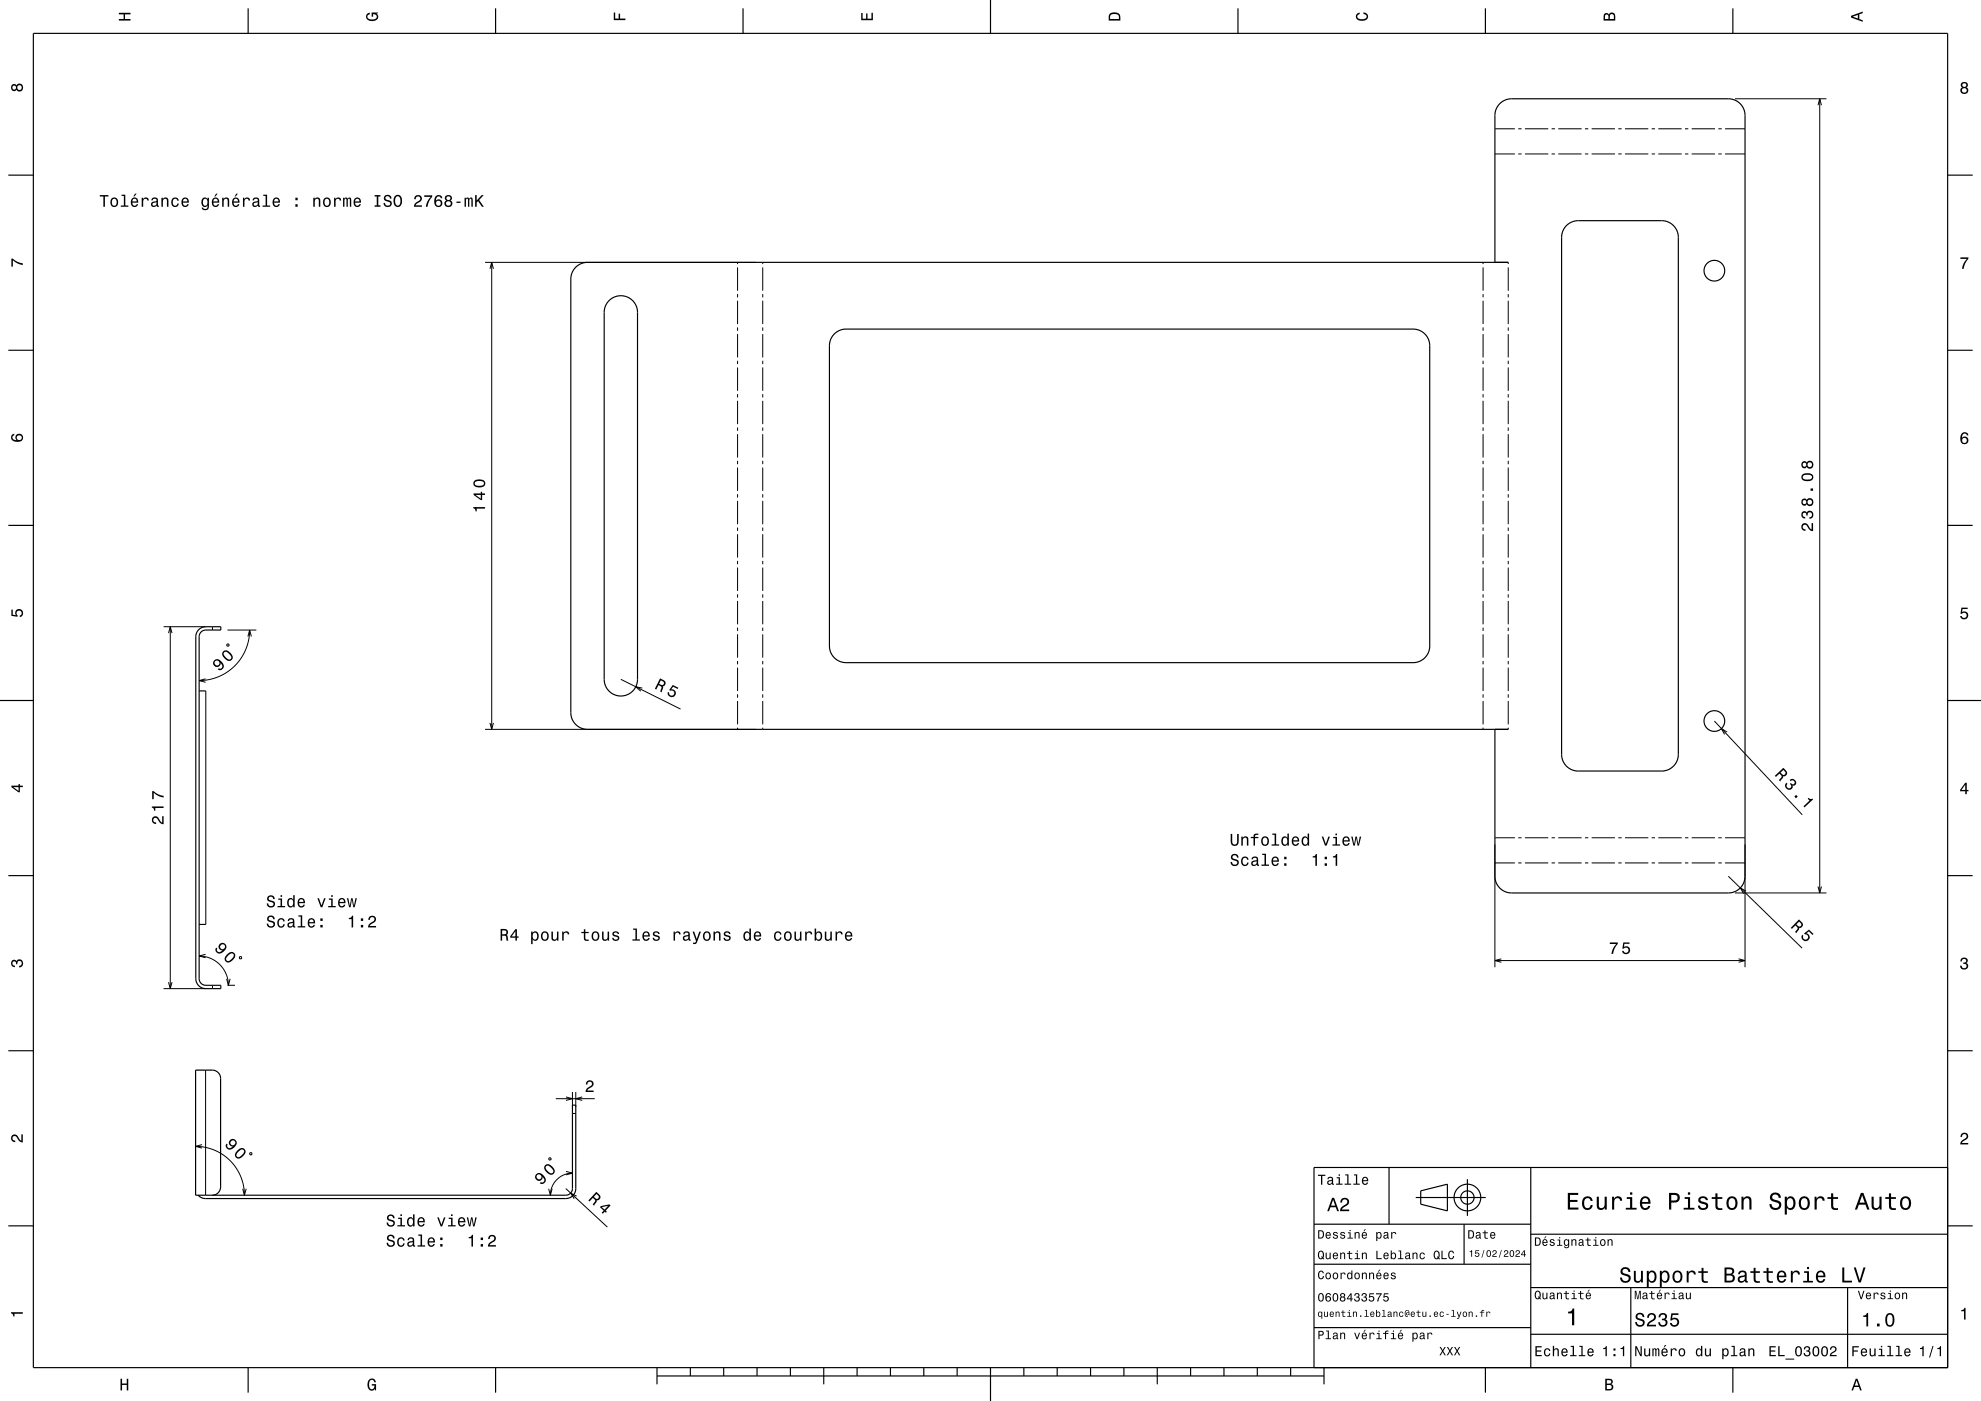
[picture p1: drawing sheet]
<svg xmlns="http://www.w3.org/2000/svg" width="594mm" height="420mm" viewBox="0 0 594 420" stroke-linecap="round" stroke-linejoin="round" font-family="sans-serif">
<g fill="none" stroke="#000" stroke-width=".3">
<path d="M448.2 38.6h6M455.2 38.6h1M457.2 38.6h7M465.2 38.6h1M467.2 38.6h7M475.2 38.6h1M477.2 38.6h7M485.2 38.6h1M487.2 38.6h7M495.2 38.6h1M497.2 38.6h7M505.2 38.6h1"/>
<path d="M507.2 38.6h7M515.2 38.6h1M517.2 38.6h6M520.2 29.6h27.4M545.1 31.5l.5-1.9 .6 1.9M545.6 29.6v238.1M448.2 46.2h6M455.2 46.2h1M457.2 46.2h7M465.2 46.2h1M467.2 46.2h7M475.2 46.2h1"/>
<path d="M477.2 46.2h7M485.2 46.2h1M487.2 46.2h7M495.2 46.2h1M497.2 46.2h7M505.2 46.2h1M507.2 46.2h7M515.2 46.2h1M517.2 46.2h6M145.4 78.7h81.3M147.4 78.7v140M221.2 78.7v.5"/>
<path d="M228.7 78.7v.5M444.7 78.7v.5M452.2 78.7v.5M146.9 80.6l.5-1.9 .6 1.9M221.2 80.2v7M221.2 88.2v1M221.2 90.2v7M221.2 98.2v1M228.7 80.2v7M228.7 88.2v1M228.7 90.2v7M228.7 98.2v1"/>
<path d="M444.7 80.2v7M444.7 88.2v1M444.7 90.2v7M444.7 98.2v1M452.2 80.2v7M452.2 88.2v1M452.2 90.2v7M452.2 98.2v1M221.2 100.2v7M221.2 108.2v1M221.2 110.2v7M221.2 118.2v1"/>
<path d="M228.7 100.2v7M228.7 108.2v1M228.7 110.2v7M228.7 118.2v1M444.7 100.2v7M444.7 108.2v1M444.7 110.2v7M444.7 118.2v1M452.2 100.2v7M452.2 108.2v1M452.2 110.2v7M452.2 118.2v1"/>
<path d="M221.2 120.2v7M221.2 128.2v1M221.2 130.2v7M221.2 138.2v1M228.7 120.2v7M228.7 128.2v1M228.7 130.2v7M228.7 138.2v1M444.7 120.2v7M444.7 128.2v1M444.7 130.2v7M444.7 138.2v1"/>
<path d="M452.2 120.2v7M452.2 128.2v1M452.2 130.2v7M452.2 138.2v1M221.2 140.2v7M221.2 148.2v1M221.2 150.2v7M221.2 158.2v1M228.7 140.2v7M228.7 148.2v1M228.7 150.2v7M228.7 158.2v1"/>
<path d="M444.7 140.2v7M444.7 148.2v1M444.7 150.2v7M444.7 158.2v1M452.2 140.2v7M452.2 148.2v1M452.2 150.2v7M452.2 158.2v1M221.2 160.2v7M221.2 168.2v1M221.2 170.2v7M221.2 178.2v1"/>
<path d="M228.7 160.2v7M228.7 168.2v1M228.7 170.2v7M228.7 178.2v1M444.7 160.2v7M444.7 168.2v1M444.7 170.2v7M444.7 178.2v1M452.2 160.2v7M452.2 168.2v1M452.2 170.2v7M452.2 178.2v1"/>
<path d="M49.1 187.9h12.6M50.5 189.8l.6-1.9 .5 1.9M51.1 187.9v108.5M63.7 187.9v1M68 193.2l.5-.1 .2 .5-.5 .1zM68.2 188.9h8.7M74.3 190.8l.6-1.9 .5 1.9M74.9 188.9l-.4 3.2-.8 2.7-1.6 2.8-1.8 2.1-2.3 1.9-2.7 1.3-2.9 .9-2.7 .2M221.2 180.2v7M221.2 188.2v1M221.2 190.2v7M221.2 198.2v1"/>
<path d="M228.7 180.2v7M228.7 188.2v1M228.7 190.2v7M228.7 198.2v1M444.7 180.2v7M444.7 188.2v1M444.7 190.2v7M444.7 198.2v1M452.2 180.2v7M452.2 188.2v1M452.2 190.2v7M452.2 198.2v1"/>
<path d="M61.6 203.5l-1.9 .5 1.9 .5M61.7 207.1v70M145.4 218.7h81.3M146.9 216.7l.5 2 .6-2M186.2 203.7l17.9 8.9M192.6 206.3l-2-.4 1.5 1.3M221.2 200.2v7M221.2 208.2v1M221.2 210.2v7M221.2 218.2v.5M228.7 200.2v7M228.7 208.2v1"/>
<path d="M228.7 210.2v7M228.7 218.2v.5M444.7 200.2v7M444.7 208.2v1M444.7 210.2v7M444.7 218.2v.5M452.2 200.2v7M452.2 208.2v1M452.2 210.2v7M452.2 218.2v.5M514.1 216.2l26.3 28.1M517.9 219.5l-1.7-1.1 .9 1.8"/>
<path d="M448.2 253.2v36.8M448.2 251.2h6M448.2 258.7h6M455.2 251.2h1M455.2 258.7h1M457.2 251.2h7M457.2 258.7h7M465.2 251.2h1M465.2 258.7h1M467.2 251.2h7M467.2 258.7h7M475.2 251.2h1"/>
<path d="M475.2 258.7h1M477.2 251.2h7M477.2 258.7h7M485.2 251.2h1M485.2 258.7h1M487.2 251.2h7M487.2 258.7h7M495.2 251.2h1M495.2 258.7h1M497.2 251.2h7M497.2 258.7h7M505.2 251.2h1"/>
<path d="M505.2 258.7h1M507.2 251.2h7M507.2 258.7h7M515.2 251.2h1M515.2 258.7h1M517.2 251.2h6M517.2 258.7h6M523.2 253.2v36.8M518.2 262.7l22.2 21.5M520.2 267.7h27.4M523.6 267.2l-1.8-1 1 1.7M545.1 265.8l.5 1.9 .6-1.9"/>
<path d="M49.1 296.4h12.6M50.5 294.4l.6 2 .5-2M59.7 286.6a8.8 8.8 0 0 1 8.8 8.8M61.6 286.1l-1.9 .5 1.9 .5M63.7 295.4v1M68 293.4l.5 2 .5-2M68.2 295.4h2.3M71.8 286.9l.5-.1 .1 .5-.5 .1zM448.2 288h75M450.2 287.4l-2 .6 2 .5M521.3 287.4l1.9 .6-1.9 .5M61.6 320.8v37.5"/>
<path d="M166.6 329.4h11.7M169.7 328.9l1.9 .5-1.9 .5M171.6 327.4v4.4M171.6 333.8h1M172.6 327.4v4.4M174.6 328.9l-2 .5 2 .5M58.6 343.7l2.8 .2 2.9 .9 2.4 1.3 2.3 1.9 2 2.5 1.3 2.4 .7 2.4 .3 3M60.6 343.2l-2 .5 2 .5M72.8 356.4l.5 1.9 .5-1.9M74.9 345.7l.5-.1 .1 .4-.5 .2zM164.5 356.4l.5 1.9 .5-1.9M164.6 347.3l.5-.2 .1 .5-.5 .2z"/>
<path d="M169.6 356.3l12.5 11.6M169.7 351.2l1.9 .5-1.9 .5M171.6 351.7a6.6 6.6 0 0 0-6.6 6.6M172.9 358.6l-1.8-.9 1.1 1.7"/>
</g>
<g fill="none" stroke="#000" stroke-width=".35">
<path d="M10 10h574v400h-574zM74.4 2.5v7.5M148.6 2.5v7.5M222.8 2.5v7.5M297 0v10M371.2 2.5v7.5M445.4 2.5v7.5M519.6 2.5v7.5M2.5 52.5h7.5M584 52.5h7.5M448.2 78.7v-44.1a5 5 0 0 1 5-5h65a5 5 0 0 1 5 5v228.1a5 5 0 0 1-5 5h-65a5 5 0 0 1-5-5v-44M452.2 78.7h-276a5 5 0 0 0-5 5v130a5 5 0 0 0 5 5h276"/>
<path d="M469.7 67.7a5 5 0 0 1 3.5-1.5h25a5 5 0 0 1 5 5v155a5 5 0 0 1-5 5h-25a5 5 0 0 1-5-5v-155a5 5 0 0 1 1.5-3.5zM182.7 90.1a5 5 0 0 1 5.4-1.1 5 5 0 0 1 3.1 4.7v110a5 5 0 0 1-5 5 5 5 0 0 1-5-5v-110a5 5 0 0 1 1.5-3.6zM2.5 105h7.5M250.1 100.2a5 5 0 0 1 3.6-1.5h170a5 5 0 0 1 5 5v90a5 5 0 0 1-5 5h-170a5 5 0 0 1-5-5v-90a5 5 0 0 1 1.4-3.5zM584 105h7.5M2.5 157.5h7.5M584 157.5h7.5M59.5 188.9l.8-.7 .9-.3h5v1h-4.5a2 2 0 0 0-2 2v102.5a2 2 0 0 0 2 2h4.5v1h-4.5a3 3 0 0 1-3-3v-102.5l.3-1.2zM0 210h10M59.7 207.1h2M584 210h10M2.5 262.5h7.5"/>
<path d="M59.7 277.1h2M584 262.5h7.5M2.5 315h7.5M584 315h7.5M59.4 358.3l1 .7 1.2 .3h108a3 3 0 0 0 3-3v-25h-1v25.2a2 2 0 0 1-2 1.8h-111v-37.5h5a2.5 2.5 0 0 1 2.5 2.5v32.5a2.49 2.49 0 0 1-2.5 2.5M416.5 350v17M424.5 359h21M426 357l8-2v8l-8-2zM440 353.5v11M459 350v60M584 350h-190v60M2.5 367.5h7.5"/>
<path d="M394 367h65M394 379h65M439 367v12M459 370h125M584 367.5h7.5M394 398h65M459 386h125M489 386v24M554 386v24M74.4 410v7.5M148.6 410v7.5M197 412.5h200"/>
<path d="M197 410v5M207 410v2.5M217 410v2.5M227 410v2.5M237 410v2.5M247 410v5M257 410v2.5M267 410v2.5M277 410v2.5M287 410v2.5M297 410v10M307 410v2.5"/>
<path d="M317 410v2.5M327 410v2.5M337 410v2.5M347 410v5M357 410v2.5M367 410v2.5M377 410v2.5M387 410v2.5M397 410v5M445.4 410v7.5M459 400h125M519.6 410v7.5"/>
<circle cx="514" cy="81.2" r="3.1"/>
<circle cx="514" cy="216.2" r="3.1"/>
<circle cx="440" cy="359" r="2"/>
<circle cx="440" cy="359" r="4"/>
</g>
<g fill="#000">
<path d="M35.6 3.8h3.5v.5h-1.6v1.4h1.6v.5h-3.5v-.5h1.5v-1.4h-1.5z" fill-rule="evenodd"/>
<path d="M110 4.2l.9-.4v.5l-.3 .1a.68 .68 0 0 0-.5 .6 .68 .68 0 0 0 .4 .6 1.68 1.68 0 0 0 2.5-.6 .92 .92 0 0 0-1.1-.8v.8h-.5v-1.3h1.9v.3l-.4 .1 .4 .4a1.19 1.19 0 0 1-.9 1.7 1.9 1.9 0 0 1-2.7-1.2z" fill-rule="evenodd"/>
<path d="M184 3.8h.5v1.8h1v-1.5h.4v1.5h1.6v.4h-3.5z" fill-rule="evenodd"/>
<path d="M258.2 3.9h.5v1.7h1v-1.6h.4v1.6h1.2v-1.8h.4v2.3h-3.5z" fill-rule="evenodd"/>
<path d="M332.9 4a2.21 2.21 0 0 0-.5 2.2h3.5v-1.2a1.92 1.92 0 0 0-3-1zM333.2 4.4l.4-.2a1.45 1.45 0 0 1 1.9 .8v.7h-2.6v-1z" fill-rule="evenodd"/>
<path d="M406.8 4.2l.9-.4v.4l-.3 .1a.66 .66 0 0 0-.4 .6 .66 .66 0 0 0 .3 .6l.5 .2a1.58 1.58 0 0 0 2-.7 .89 .89 0 0 0-1-.8v-.5a1.24 1.24 0 0 1 1.4 1.1 1.24 1.24 0 0 1-1 1.4 1.93 1.93 0 0 1-2.7-1.2z" fill-rule="evenodd"/>
<path d="M481.1 4.2l-.3 2h3.5v-1.3a.98 .98 0 0 0-.7-1.1 .98 .98 0 0 0-1.2 .6 .83 .83 0 0 0-1.3-.2zM481.4 4.5l.4-.1 .4 .1 .1 1.2h-1zM482.9 4.4l.4-.2a.58 .58 0 0 1 .6 .7v.8h-1.2z" fill-rule="evenodd"/>
<path d="M555 4.7v.6l3.5 1.2v-.4l-1-.4v-1.4l1-.4v-.4zM555.5 5l1.6-.5v1z" fill-rule="evenodd"/>
<path d="M3.6 25.5a1 1 0 0 0-.1 1.5 1 1 0 0 0 1.4-.1 1.09 1.09 0 0 0 1.7 .2 1.09 1.09 0 0 0 0-1.7 1.09 1.09 0 0 0-1.7 .2l-.7-.4zM5.1 26.3a.75 .75 0 0 1 1.5 0 .75 .75 0 0 1-1.5 0zM3.7 26.3a.6 .6 0 0 1 1.2 0 .6 .6 0 0 1-1.2 0z" fill-rule="evenodd"/>
<path d="M588.2 24.8l-.2 .3a.8 .8 0 0 0 .4 1.1 1.09 1.09 0 0 0-.2 1.6 1.09 1.09 0 0 0 1.6 0 1.09 1.09 0 0 0-.2-1.6 .95 .95 0 0 0 .3-1.4 .95 .95 0 0 0-1.4-.2zM588.3 27.1a.71 .71 0 0 1 1.4 0 .71 .71 0 0 1-1.4 0zM588.4 25.5a.6 .6 0 0 1 1.2 0 .6 .6 0 0 1-1.2 0z" fill-rule="evenodd"/>
<path d="M3.4 77.5h.4a5.3 5.3 0 0 0 3 1.4v.6a5.2 5.2 0 0 1-2.9-1.5v1.9h-.5z" fill-rule="evenodd"/>
<path d="M29.9 58.5v.4h1.1v3.1h.5v-3.1h1v-.4zM33.4 59.6a1.45 1.45 0 0 0-.2 1.7 1.45 1.45 0 0 0 1.6 .7 1.45 1.45 0 0 0 .6-1.8 1.45 1.45 0 0 0-1.6-.9zM33.7 59.8a.67 .67 0 0 1 .7-.2 .67 .67 0 0 1 .5 .6 .93 .93 0 0 1 .1 1 .93 .93 0 0 1-1 .4 1.36 1.36 0 0 1-.3-1.8zM36.4 58.4v.3h.7v2.9h-.9v.4h2.3v-.4h-.9v-3.2zM40.5 58.1l-.5 .8h.3l.7-.8zM39.5 59.6a1.46 1.46 0 0 0-.2 1.6 1.46 1.46 0 0 0 1.4 .8l.7-.8h-.4l-.6 .5a.75 .75 0 0 1-.7-.9h1.8a1.17 1.17 0 0 0-.5-1.4 1.17 1.17 0 0 0-1.5 .2zM39.9 59.8l.2-.2a.67 .67 0 0 1 .7 .1 .67 .67 0 0 1 .2 .7h-1.3zM42.5 59.3v2.7h.4v-1.6a.66 .66 0 0 1 .4-.7 .66 .66 0 0 1 .8 .2l.1 .2h.4a.89 .89 0 0 0-.7-.9 .89 .89 0 0 0-1 .5v-.4zM45.6 59.4l-.2 .7h.4a.55 .55 0 0 1 .7-.6 .55 .55 0 0 1 .3 .8l-.2 .1a.91 .91 0 0 0-1.3 .5 .91 .91 0 0 0 .8 1.2l.9-.5 .1 .3 .5 .1-.2-.6v-1.4a1.02 1.02 0 0 0-.7-.8 1.02 1.02 0 0 0-1.1 .2zM45.8 60.9l1.1-.3a.77 .77 0 0 1-.2 .9 .77 .77 0 0 1-.9 .1zM48.4 59.3v2.7h.4v-1.6a.63 .63 0 0 1 .6-.8 .63 .63 0 0 1 .7 .7v1.7h.4v-1.8a.89 .89 0 0 0-.6-1 .89 .89 0 0 0-1.1 .5v-.4zM51.7 59.6a1.45 1.45 0 0 0-.3 1.6 1.45 1.45 0 0 0 1.5 .8l.6-.5 .1-.5h-.4l-.4 .6a1.02 1.02 0 0 1-1-1 1.02 1.02 0 0 1 1-1l.4 .6h.4a1.09 1.09 0 0 0-.8-1 1.09 1.09 0 0 0-1.1 .4zM54.7 59.6a1.46 1.46 0 0 0-.3 1.6 1.46 1.46 0 0 0 1.5 .8l.7-.8h-.4l-.6 .5a.75 .75 0 0 1-.7-.9h1.7a1.17 1.17 0 0 0-.5-1.4 1.17 1.17 0 0 0-1.4 .2zM55.1 59.8l.2-.2a.67 .67 0 0 1 .7 .1 .67 .67 0 0 1 .2 .7h-1.3zM60.7 59.6a1.49 1.49 0 0 0-.3 1.5 1.49 1.49 0 0 0 1.3 .9l.5-.4a.73 .73 0 0 1-.3 1 .73 .73 0 0 1-1-.4h-.4a1.09 1.09 0 0 0 1.2 .9 1.09 1.09 0 0 0 .9-1.2v-2.6h-.4v.4l-.3-.4a.89 .89 0 0 0-1.2 .3zM61 59.8a.63 .63 0 0 1 .7-.2 .63 .63 0 0 1 .5 .6 .92 .92 0 0 1 0 1 .92 .92 0 0 1-1 .4l-.3-.5zM64.8 58.1l-.5 .8h.3l.7-.8zM63.8 59.6a1.46 1.46 0 0 0-.2 1.6 1.46 1.46 0 0 0 1.4 .8l.7-.8h-.4l-.6 .5a.75 .75 0 0 1-.7-.9h1.7a1.17 1.17 0 0 0-.4-1.4 1.17 1.17 0 0 0-1.5 .2zM64.2 59.8l.2-.2a.67 .67 0 0 1 .7 .1 .67 .67 0 0 1 .2 .7h-1.3zM66.6 59.3v2.7h.5v-1.6a.63 .63 0 0 1 .4-.7 .63 .63 0 0 1 .7 .3l.1 2h.4v-1.8a.89 .89 0 0 0-.6-1 .89 .89 0 0 0-1.1 .5v-.4zM70.9 58.1l-.6 .8h.3l.7-.8zM69.9 59.6a1.45 1.45 0 0 0-.3 1.6 1.45 1.45 0 0 0 1.5 .8l.7-.8h-.5l-.6 .5a.75 .75 0 0 1-.7-.9h1.8a1.16 1.16 0 0 0-.5-1.4 1.16 1.16 0 0 0-1.4 .2zM70.2 59.8l.2-.2a.67 .67 0 0 1 .7 .1 .67 .67 0 0 1 .3 .7h-1.4zM72.9 59.3v2.7h.4v-1.6a.66 .66 0 0 1 .4-.7 .66 .66 0 0 1 .8 .2v.2h.5a.89 .89 0 0 0-.7-.9 .89 .89 0 0 0-1 .5v-.4zM76 59.4l-.3 .7h.4a.55 .55 0 0 1 .7-.6 .55 .55 0 0 1 .4 .8l-.2 .1a.91 .91 0 0 0-1.3 .5 .91 .91 0 0 0 .7 1.2l.9-.5 .1 .3 .6 .1v-.3l-.2-.1-.1-1.6a1.02 1.02 0 0 0-1.7-.6zM76.2 60.9l1.1-.3a.77 .77 0 0 1-.2 .9 .77 .77 0 0 1-.9 .1zM78.9 58.4v.3h.7v2.9h-.9v.4h2.3v-.4h-.9v-3.2zM82 59.6a1.45 1.45 0 0 0-.2 1.6 1.45 1.45 0 0 0 1.4 .8l.7-.8h-.4l-.6 .5a.76 .76 0 0 1-.7-.9h1.8a1.16 1.16 0 0 0-.5-1.4 1.16 1.16 0 0 0-1.5 .2zM82.4 59.8l.2-.2a.67 .67 0 0 1 .7 .1 .67 .67 0 0 1 .2 .7h-1.3zM88.6 61.2v.8h.7v-.8zM88.6 59.3v.7h.7v-.7zM93.9 59.3v2.7h.5v-1.6a.63 .63 0 0 1 .5-.8 .63 .63 0 0 1 .7 .7v1.7h.4v-1.8a.89 .89 0 0 0-.6-1 .89 .89 0 0 0-1 .5v-.4zM97.2 59.6a1.45 1.45 0 0 0-.3 1.7 1.45 1.45 0 0 0 1.6 .7 1.45 1.45 0 0 0 .7-1.8 1.45 1.45 0 0 0-1.7-.9zM97.5 59.8a.67 .67 0 0 1 .7-.2 .67 .67 0 0 1 .5 .6 .93 .93 0 0 1 0 1 .93 .93 0 0 1-1 .4 1.36 1.36 0 0 1-.2-1.8zM100.2 59.3v2.7h.4v-1.6a.66 .66 0 0 1 .4-.7 .66 .66 0 0 1 .8 .2v.2h.5a.89 .89 0 0 0-.7-.9 .89 .89 0 0 0-1 .5v-.4zM102.9 59.3v2.7h.4v-2.1l.2-.3h.3l.1 .3v2.1h.4v-2.1l.4-.4 .2 .6v1.9h.4v-1.9a.69 .69 0 0 0-.5-.9l-.6 .4-.5-.4-.4 .4v-.3zM106.3 59.6a1.45 1.45 0 0 0-.2 1.6 1.45 1.45 0 0 0 1.4 .8l.7-.8h-.4l-.6 .5a.75 .75 0 0 1-.7-.9h1.7a1.16 1.16 0 0 0-.4-1.4 1.16 1.16 0 0 0-1.5 .2zM106.7 59.8l.2-.2a.67 .67 0 0 1 .7 .1 .67 .67 0 0 1 .2 .7h-1.3zM112.3 58.5v.4h.7v2.7h-.7v.4h1.8v-.4h-.7v-2.7h.7v-.4zM115.4 58.7a.96 .96 0 0 0-.3 1.1 .96 .96 0 0 0 1 .6l.4 .1a.64 .64 0 0 1 .4 .9 .64 .64 0 0 1-1 .2l-.5-.8h-.4a1.21 1.21 0 0 0 1.5 1.3 1.21 1.21 0 0 0 .7-1.8l-.8-.3a.72 .72 0 0 1-.8-.6 .7 .7 0 0 1 .7-.6 .7 .7 0 0 1 .6 .7h.5a1.19 1.19 0 0 0-.7-1 1.19 1.19 0 0 0-1.3 .2zM118.3 58.9a2.03 2.03 0 0 0 1 3.2 2.03 2.03 0 0 0 .9-3.2 1.17 1.17 0 0 0-1.9 0zM118.9 58.9l.4-.1a1.65 1.65 0 0 1 0 2.9 1.68 1.68 0 0 1-.4-2.8zM124.5 58.8l-.3 .9h.5a.7 .7 0 0 1 .5-.8 .7 .7 0 0 1 .8 .5 .7 .7 0 0 1-.5 .9l-.3 .1a1.63 1.63 0 0 0-1.1 1.6h2.4v-.4h-1.9l.9-.8a1.17 1.17 0 0 0 .9-1.7 1.17 1.17 0 0 0-1.9-.3zM127.2 58.6v.4h1.9a5.2 5.2 0 0 0-1.4 3h.5a5.3 5.3 0 0 1 1.4-3v-.4zM130.7 58.7a2.41 2.41 0 0 0 .2 3.3 1.16 1.16 0 0 0 1.5-.4 1.16 1.16 0 0 0-.1-1.5 1.16 1.16 0 0 0-1.6 0 1.02 1.02 0 0 1 .8-1.2l.5 .1 .2 .4h.4a1.12 1.12 0 0 0-.7-.9 1.12 1.12 0 0 0-1.2 .2zM130.7 60.9a.75 .75 0 0 1 1.5 0 .75 .75 0 0 1-1.5 0zM133.7 58.7l-.3 .3a.8 .8 0 0 0 .4 1.1 1.09 1.09 0 0 0-.2 1.6 1.09 1.09 0 0 0 1.7 0 1.09 1.09 0 0 0-.2-1.6 .95 .95 0 0 0 .3-1.4 .95 .95 0 0 0-1.4-.2zM133.7 61a.75 .75 0 0 1 1.5 0 .75 .75 0 0 1-1.5 0zM133.8 59.4a.6 .6 0 0 1 1.2 0 .6 .6 0 0 1-1.2 0zM136.9 60.4v.4h1.2v-.4zM139.3 59.3v2.7h.4v-1.8l.2-.6h.3l.1 .3v2.1h.4v-2.1l.4-.4 .2 .6v1.9h.5v-1.9a.69 .69 0 0 0-.6-.9l-.5 .4-.5-.4-.5 .4v-.3zM142.5 58.5v3.5h.4v-1.3l.4-.4 1.2 1.7h.6l-1.4-2 1.3-1.5h-.6l-1.5 1.6v-1.6z" fill-rule="evenodd"/>
<path d="M587.8 77.2h2.4v.4a5.2 5.2 0 0 0-1.4 3h-.5a5.2 5.2 0 0 1 1.4-3h-1.9z" fill-rule="evenodd"/>
<path d="M3.6 130.4a1.44 1.44 0 0 0 .1 1.6 1.44 1.44 0 0 0 1.6 .5 1.26 1.26 0 0 0 1.6-1 1.26 1.26 0 0 0-1.1-1.5 1.11 1.11 0 0 0-1.1 .7 1.11 1.11 0 0 0 .3 1.3 1.03 1.03 0 0 1-1.3-.9l.2-.4 .4-.2v-.5zM5 131.2a.75 .75 0 0 1 1.5 0 .75 .75 0 0 1-1.5 0z" fill-rule="evenodd"/>
<path d="M588.3 129.8a2.4 2.4 0 0 0 .2 3.3 1.16 1.16 0 0 0 1.5-.4 1.16 1.16 0 0 0-.2-1.5 1.16 1.16 0 0 0-1.5 0 1.02 1.02 0 0 1 .8-1.2l.5 .1 .1 .4h.5a1.12 1.12 0 0 0-.7-.9 1.12 1.12 0 0 0-1.2 .2zM588.3 132a.75 .75 0 0 1 1.5 0 .75 .75 0 0 1-1.5 0z" fill-rule="evenodd"/>
<path d="M141.9 152v.4a.78 .78 0 0 1 .7 .9h.3v-.8h2.5v-.5zM142 147.9v.5l2.1 1.5h.5v-1.5h.8v-.5h-.8v-.5h-.4v.5zM142.6 148.4h1.6v1.1zM142.4 144a1.13 1.13 0 0 0-.4 1.2 1.13 1.13 0 0 0 .9 .9 1.9 1.9 0 0 0 2.6-1.2 2.03 2.03 0 0 0-3.1-.9zM142.4 144.6a2.38 2.38 0 0 1 2.6 0v.7a2.37 2.37 0 0 1-2.6 0z" fill-rule="evenodd"/>
<path d="M540.4 157.1a1.2 1.2 0 0 0-.2 1.4 1.2 1.2 0 0 0 1.2 .6v-.4a.7 .7 0 0 1-.9-.5 .7 .7 0 0 1 .6-.9 .7 .7 0 0 1 .8 .5l.2 .3a1.63 1.63 0 0 0 1.5 1.1v-2.4h-.4v1.9l-.4-.3-.7-1.2a1.1 1.1 0 0 0-1.7-.1zM540.4 153.5a1.17 1.17 0 0 0-.2 1.3 1.17 1.17 0 0 0 1.1 .6v-.4a.62 .62 0 0 1-.8-.3 .62 .62 0 0 1 .3-.8 .62 .62 0 0 1 .8 .2v.5h.4a.72 .72 0 0 1 .5-1 .72 .72 0 0 1 .9 .5 .72 .72 0 0 1-.5 .9l-.4 .1v.4a1.18 1.18 0 0 0 1.2-1.5 1.18 1.18 0 0 0-1.8-.6l-.1 .3a.86 .86 0 0 0-1.4-.2zM540.4 149.7a1 1 0 0 0-.1 1.5 1 1 0 0 0 1.5-.1 1.09 1.09 0 0 0 1.6 .2 1.09 1.09 0 0 0 0-1.6 1.09 1.09 0 0 0-1.6 .2l-.5-.4zM542 150.5a.71 .71 0 0 1 1.4 0 .71 .71 0 0 1-1.4 0zM540.5 150.5a.6 .6 0 0 1 1.2 0 .6 .6 0 0 1-1.2 0zM542.9 146.4v.7h.7v-.7zM540.6 142.2a1.13 1.13 0 0 0-.4 1.2 1.13 1.13 0 0 0 .9 .8 1.9 1.9 0 0 0 2.6-1.1 2.04 2.04 0 0 0-3.1-.9zM540.6 142.7a2.37 2.37 0 0 1 2.6 0v.7a2.38 2.38 0 0 1-2.6 0zM540.4 138.5a1 1 0 0 0-.1 1.5 1 1 0 0 0 1.5-.1 1.09 1.09 0 0 0 1.6 .2 1.09 1.09 0 0 0 0-1.6 1.09 1.09 0 0 0-1.6 .2l-.5-.4zM542 139.3a.71 .71 0 0 1 1.4 0 .71 .71 0 0 1-1.4 0zM540.5 139.3a.6 .6 0 0 1 1.2 0 .6 .6 0 0 1-1.2 0z" fill-rule="evenodd"/>
<path d="M3.4 182.8h.4v1.5l1 .1a1.21 1.21 0 0 1 .5-1.7 1.21 1.21 0 0 1 1.7 .8 1.21 1.21 0 0 1-1.1 1.5v-.5a.8 .8 0 0 0 .4-1.2 .8 .8 0 0 0-1.3 0 .8 .8 0 0 0 .3 1.2v.4l-1.9-.3z" fill-rule="evenodd"/>
<path d="M588.1 182.2h1.9v.4h-1.5l-.2 .9a1.21 1.21 0 0 1 1.8 .6 1.21 1.21 0 0 1-.8 1.6 1.21 1.21 0 0 1-1.6-1h.5a.8 .8 0 0 0 1.2 .3 .8 .8 0 0 0 .1-1.2 .8 .8 0 0 0-1.2 .2h-.4z" fill-rule="evenodd"/>
<path d="M64.2 197.9a1.15 1.15 0 0 0 .3 2 1.15 1.15 0 0 0 1.7-1.1 1.03 1.03 0 0 1 .3 1.5l-.4 .2-.5-.2-.3 .3a1.23 1.23 0 0 0 1.7-.3 1.23 1.23 0 0 0-.4-1.7 1.64 1.64 0 0 0-2.4-.7zM64.3 198.7a.75 .75 0 0 1 1.5 0 .75 .75 0 0 1-1.5 0zM66.9 195.3a2.02 2.02 0 0 0 2.1 2.8 1.14 1.14 0 0 0 .6-1.8l-.5-.6a1.51 1.51 0 0 0-2.2-.4zM67.2 195.6l.3-.2a2.38 2.38 0 0 1 1.9 1.8l-.5 .5a2.37 2.37 0 0 1-1.9-1.8z" fill-rule="evenodd"/>
<path d="M197.9 203.4l-1.5 3.1 .4 .2 .6-1.3 .9 .5-.3 1.4 .4 .2 .5-1.4-.2-.3a.97 .97 0 0 0 .9-.9 .97 .97 0 0 0-.6-1zM198.1 204l.6 .2a.6 .6 0 0 1 .3 .9 .6 .6 0 0 1-.9 .1l-.5-.2z" fill-rule="evenodd"/>
<path d="M201.7 205.3l1.7 .9-.2 .4-1.4-.7-.5 .8a1.21 1.21 0 0 1 1.3 1.2 1.21 1.21 0 0 1-1.5 1.1 1.21 1.21 0 0 1-.8-1.6l.4 .2a.8 .8 0 0 0 .9 .9 .8 .8 0 0 0 .6-1.1 .8 .8 0 0 0-1.2-.3l-.4-.2z" fill-rule="evenodd"/>
<path d="M3.4 235.5v.5l2.1 1.5h.5v-1.5h.8v-.5h-.8v-.5h-.4v.5zM4 236h1.6v1.1z" fill-rule="evenodd"/>
<path d="M532.2 232.6l.3 .3 1.1-1 .6 .8-.8 1.2 .4 .4 .9-1.2-.1-.4a.97 .97 0 0 0 1.2-.5 .97 .97 0 0 0-.3-1.2l-.8-.8zM533.9 231.6l.8-.8 .4 .4a.6 .6 0 0 1 .1 1 .6 .6 0 0 1-.9-.2z" fill-rule="evenodd"/>
<path d="M535.6 234.7a1.18 1.18 0 0 0 .3 2 1.18 1.18 0 0 0 1.6-1.2 1.01 1.01 0 0 0 1.1-1 1.01 1.01 0 0 0-1.1-1l-.9 .4 .3 .3a.62 .62 0 0 1 .8-.3 .62 .62 0 0 1 .4 .8 .62 .62 0 0 1-.8 .4l-.3-.4-.3 .3a.72 .72 0 0 1 .3 1 .72 .72 0 0 1-1 .3 .72 .72 0 0 1-.2-1l.2-.3zM538 238.8l.5 .5 .6-.5-.5-.5zM542 239.4l.6 .6-1.8 1.7 .3 .4 2.6-2.5-.3-.2a.77 .77 0 0 1-1.1-.2z" fill-rule="evenodd"/>
<path d="M589.3 234.7l-1.6 2.1v.4h1.6v.9h.4v-.9h.5v-.4h-.5v-2.1zM589.3 235.2v1.6h-1.1z" fill-rule="evenodd"/>
<path d="M45.8 245a1.2 1.2 0 0 0-.2 1.4 1.2 1.2 0 0 0 1.2 .6v-.4a.7 .7 0 0 1-.8-.6 .7 .7 0 0 1 .5-.8 .7 .7 0 0 1 .8 .5l.2 .3a1.63 1.63 0 0 0 1.6 1.1v-2.4h-.5v1.9l-.4-.3-.7-1.2a1.1 1.1 0 0 0-1.7-.1zM45.5 241.8v.3a.77 .77 0 0 1 .7 .9h.4v-.8h2.5v-.4zM45.6 237.2v2.4h.5v-1.9a5.2 5.2 0 0 0 3 1.4v-.5a5.3 5.3 0 0 1-3-1.4z" fill-rule="evenodd"/>
<path d="M369 250v2.2a1.22 1.22 0 0 0 1.2 1.4 1.22 1.22 0 0 0 1.2-1.4v-2.2h-.4v2.2a.77 .77 0 0 1-.8 1 .77 .77 0 0 1-.7-1v-2.2zM372.2 250.8v2.7h.5v-1.6a.63 .63 0 0 1 .5-.8 .63 .63 0 0 1 .7 .7v1.7h.4v-1.8a.89 .89 0 0 0-.6-1 .89 .89 0 0 0-1.1 .5v-.4zM375.1 250.9v.4h.8v2.2h.4v-2.2h1v-.4h-1v-.4l1-.2v-.4a.96 .96 0 0 0-1 0 .96 .96 0 0 0-.4 1zM378.5 251.1a1.45 1.45 0 0 0-.3 1.7 1.45 1.45 0 0 0 1.6 .7 1.45 1.45 0 0 0 .7-1.8 1.45 1.45 0 0 0-1.7-.9zM378.8 251.4a.67 .67 0 0 1 .7-.3 .67 .67 0 0 1 .5 .6 .93 .93 0 0 1 0 1.1 .93 .93 0 0 1-1 .3 1.37 1.37 0 0 1-.2-1.7zM381.5 249.9v.4h.7v2.8h-.9v.4h2.3v-.4h-1v-3.2zM384.5 251.1a1.49 1.49 0 0 0-.3 1.5 1.49 1.49 0 0 0 1.3 1l.5-.5v.4h.5v-3.6h-.5v1.3a.9 .9 0 0 0-1.5-.1zM384.8 251.4a.62 .62 0 0 1 .7-.3 .62 .62 0 0 1 .5 .6v.5a.83 .83 0 0 1-.7 1 1.19 1.19 0 0 1-.5-1.8zM387.6 251.1a1.45 1.45 0 0 0-.2 1.6 1.45 1.45 0 0 0 1.4 .8l.7-.8h-.4l-.6 .5a.76 .76 0 0 1-.7-.9h1.8a1.17 1.17 0 0 0-.5-1.4 1.17 1.17 0 0 0-1.5 .2zM388 251.3l.2-.1a.66 .66 0 0 1 .7 0 .66 .66 0 0 1 .2 .7h-1.3zM390.6 251.1a1.49 1.49 0 0 0-.3 1.5 1.49 1.49 0 0 0 1.3 1l.5-.5v.4h.4v-3.6h-.4v1.3a.89 .89 0 0 0-1.5-.1zM390.9 251.4a.62 .62 0 0 1 .7-.3 .62 .62 0 0 1 .4 .6l.1 .5a.83 .83 0 0 1-.7 1 1.19 1.19 0 0 1-.5-1.8zM396.3 250.8l1 2.7h.5l1-2.7h-.5l-.8 2.2-.7-2.2zM399.8 250.9v.4h.6v1.8h-.9v.4h2.3v-.4h-.9v-2.2zM400.4 249.9v.5h.5v-.5zM402.8 251.1a1.45 1.45 0 0 0-.3 1.6 1.45 1.45 0 0 0 1.5 .8l.7-.8h-.4l-.6 .5a.76 .76 0 0 1-.7-.9h1.7a1.17 1.17 0 0 0-.5-1.4 1.17 1.17 0 0 0-1.4 .2zM403.2 251.3l.2-.1a.66 .66 0 0 1 .7 0 .66 .66 0 0 1 .2 .7h-1.3zM405.2 250.8l.6 2.7h.4l.5-2.3 .4 2.3h.4l.6-2.7h-.4l-.4 2.3-.4-2.3h-.5l-.4 2.3-.4-2.3z" fill-rule="evenodd"/>
<path d="M369.4 256.3a.96 .96 0 0 0-.3 1 .96 .96 0 0 0 .9 .6l.5 .2a.64 .64 0 0 1 .4 .9 .64 .64 0 0 1-1 .2l-.5-.8h-.4a1.21 1.21 0 0 0 1.5 1.3 1.21 1.21 0 0 0 .7-1.8l-.8-.3a.71 .71 0 0 1-.9-.7 .7 .7 0 0 1 .8-.5 .7 .7 0 0 1 .6 .7h.5a1.19 1.19 0 0 0-.7-1.1 1.19 1.19 0 0 0-1.3 .3zM372.4 257.1a1.45 1.45 0 0 0-.2 1.7 1.45 1.45 0 0 0 1.5 .8l.6-.6 .1-.4h-.4l-.5 .6a1.01 1.01 0 0 1-.9-1 1.01 1.01 0 0 1 1-1l.3 .5h.5a1.09 1.09 0 0 0-.8-.9 1.09 1.09 0 0 0-1.2 .3zM375.5 257l-.2 .6h.4a.55 .55 0 0 1 .6-.5 .55 .55 0 0 1 .4 .8h-.2a.91 .91 0 0 0-1.3 .6 .91 .91 0 0 0 .8 1.1l.9-.4 .1 .3 .5 .1v-.4h-.2l-.1-1.6a1.02 1.02 0 0 0-1.7-.6zM375.7 258.5l1.1-.3a.77 .77 0 0 1-.2 .9 .77 .77 0 0 1-.9 0zM378.5 255.9v.4h.7v2.9h-.9v.4h2.2v-.4h-.9v-3.3zM381.6 257.1a1.45 1.45 0 0 0-.3 1.7 1.45 1.45 0 0 0 1.4 .8l.7-.8h-.4l-.6 .5a.76 .76 0 0 1-.7-1h1.8a1.16 1.16 0 0 0-.5-1.3 1.16 1.16 0 0 0-1.4 .1zM381.9 257.4l.2-.2a.66 .66 0 0 1 .7 .1 .66 .66 0 0 1 .2 .7h-1.3zM385.1 258.8v.8h.6v-.8zM385.1 256.9v.7h.6v-.7z" fill-rule="evenodd"/>
<path d="M393.6 256.7v.4h.8v2.5h.5v-3.6h-.4a.77 .77 0 0 1-.9 .7zM397.2 258.8v.8h.7v-.8zM397.2 256.9v.7h.7v-.7zM399.7 256.7v.4h.8v2.5h.4v-3.6h-.3a.77 .77 0 0 1-.9 .7z" fill-rule="evenodd"/>
<path d="M80.4 268.7a1.09 1.09 0 0 0-.2 1.3 1.09 1.09 0 0 0 1.3 .5 .64 .64 0 0 1 .4 .9 .64 .64 0 0 1-1 .2l-.5-.8h-.4a1.21 1.21 0 0 0 1.5 1.3 1.21 1.21 0 0 0 .7-1.8l-.8-.3a.71 .71 0 0 1-.9-.6 .7 .7 0 0 1 .8-.6 .7 .7 0 0 1 .6 .7h.5a1.19 1.19 0 0 0-.7-1 1.19 1.19 0 0 0-1.3 .2zM83.4 269.4v.3h.7v1.9h-.9v.4h2.3v-.4h-.9v-2.2zM84.1 268.4v.5h.5v-.5zM86.4 269.6a1.49 1.49 0 0 0-.3 1.5 1.49 1.49 0 0 0 1.3 .9l.5-.4v.4h.5v-3.6h-.5v1.3a.89 .89 0 0 0-1.5-.1zM86.7 269.9a.62 .62 0 0 1 .7-.3 .62 .62 0 0 1 .5 .6v.4a.83 .83 0 0 1-.7 1.1 1.19 1.19 0 0 1-.5-1.8zM89.5 269.6a1.45 1.45 0 0 0-.2 1.6 1.45 1.45 0 0 0 1.4 .8l.7-.8h-.4l-.6 .5a.76 .76 0 0 1-.7-.9h1.8a1.16 1.16 0 0 0-.5-1.4 1.16 1.16 0 0 0-1.5 .2zM89.9 269.8l.2-.2a.67 .67 0 0 1 .7 .1 .67 .67 0 0 1 .2 .7h-1.3zM95.2 269.3l1 2.7h.4l1-2.7h-.4l-.8 2.2-.8-2.2zM98.6 269.4v.3h.7v1.9h-.9v.4h2.3v-.4h-.9v-2.2zM99.3 268.4v.5h.5v-.5zM101.7 269.6a1.45 1.45 0 0 0-.3 1.6 1.45 1.45 0 0 0 1.5 .8l.7-.8h-.5l-.6 .5a.76 .76 0 0 1-.7-.9h1.8a1.16 1.16 0 0 0-.5-1.4 1.16 1.16 0 0 0-1.4 .2zM102 269.8l.2-.2a.67 .67 0 0 1 .7 .1 .67 .67 0 0 1 .2 .7h-1.3zM104 269.3l.7 2.7h.4l.4-2.3 .4 2.3h.4l.7-2.7h-.4l-.5 2.3-.4-2.3h-.4l-.4 2.3-.5-2.3z" fill-rule="evenodd"/>
<path d="M80.4 274.7a.96 .96 0 0 0-.3 1.1 .96 .96 0 0 0 1 .6l.4 .1a.64 .64 0 0 1 .4 1 .64 .64 0 0 1-1 .2l-.5-.8h-.4a1.21 1.21 0 0 0 1.5 1.3 1.21 1.21 0 0 0 .7-1.9l-.8-.3a.71 .71 0 0 1-.9-.6 .7 .7 0 0 1 .8-.5 .7 .7 0 0 1 .6 .7h.5a1.19 1.19 0 0 0-.7-1.1 1.19 1.19 0 0 0-1.3 .2zM83.4 275.6a1.45 1.45 0 0 0-.2 1.7 1.45 1.45 0 0 0 1.5 .8l.6-.6 .1-.4h-.4l-.5 .6a1.02 1.02 0 0 1-.9-1 1.02 1.02 0 0 1 1-1l.3 .5h.5a1.09 1.09 0 0 0-.8-.9 1.09 1.09 0 0 0-1.2 .3zM86.5 275.5l-.2 .6h.4a.55 .55 0 0 1 .7-.5 .55 .55 0 0 1 .3 .8h-.2a.91 .91 0 0 0-1.3 .5 .91 .91 0 0 0 .8 1.2l.9-.4 .1 .3h.5v-.3h-.2v-1.7a1.02 1.02 0 0 0-1.8-.5zM86.7 277l1.1-.3a.77 .77 0 0 1-.2 .8 .77 .77 0 0 1-.9 .1zM89.5 274.4v.4h.7v2.9h-.9v.3h2.2v-.3h-.9v-3.3zM92.6 275.6a1.45 1.45 0 0 0-.3 1.7 1.45 1.45 0 0 0 1.5 .8l.6-.8h-.4l-.6 .4a.76 .76 0 0 1-.7-.9h1.8a1.17 1.17 0 0 0-.5-1.4 1.17 1.17 0 0 0-1.4 .2zM92.9 275.8l.2-.1a.67 .67 0 0 1 .7 .1 .67 .67 0 0 1 .2 .6h-1.3zM96.1 277.3v.7h.7v-.7zM96.1 275.3v.8h.7v-.8z" fill-rule="evenodd"/>
<path d="M104.6 275.2v.3h.8v2.5h.5v-3.5h-.4a.77 .77 0 0 1-.9 .7zM108.2 277.3v.7h.7v-.7zM108.2 275.3v.8h.7v-.8zM110.8 274.8l-.4 1h.5a.7 .7 0 0 1 .5-.9 .7 .7 0 0 1 .9 .5 .7 .7 0 0 1-.5 .9l-.3 .2a1.63 1.63 0 0 0-1.1 1.5h2.4v-.4h-1.9l.8-.8a1.17 1.17 0 0 0 .9-1.7 1.17 1.17 0 0 0-1.8-.3z" fill-rule="evenodd"/>
<path d="M539.4 275.6l-2.4 2.6 .3 .3 1-1.1 .4 .4 .3 .6-.7 1 .3 .4 .9-1.3-.1-.3a.97 .97 0 0 0 1.1-.6 .97 .97 0 0 0-.2-1.1zM539.5 276.3l.4 .4a.6 .6 0 0 1 0 .9 .6 .6 0 0 1-.9-.1l-.4-.4z" fill-rule="evenodd"/>
<path d="M3.6 288a.86 .86 0 0 1 1.4 .2 1.12 1.12 0 0 1 1.5-.5 1.12 1.12 0 0 1 .3 1.6l-.5 .6-.6 .1v-.4a.72 .72 0 0 0 .9-.7 .72 .72 0 0 0-.8-.8 .72 .72 0 0 0-.6 1h-.4a.62 .62 0 0 0-.4-.9 .62 .62 0 0 0-.8 .5 .62 .62 0 0 0 .5 .8h.4l-.1 .4a1.17 1.17 0 0 1-1-.6 1.17 1.17 0 0 1 .2-1.3z" fill-rule="evenodd"/>
<path d="M65.9 283a1.11 1.11 0 0 0-.3 1.3 1.11 1.11 0 0 0 1.1 .6 1.02 1.02 0 0 1-1.5 .3l-.2-.4 .2-.4-.3-.3a1.23 1.23 0 0 0 .3 1.7 1.23 1.23 0 0 0 1.7-.4 1.42 1.42 0 0 0 1-1.5 1.42 1.42 0 0 0-1.2-1.3zM66 283.9a.75 .75 0 0 1 1.5 0 .75 .75 0 0 1-1.5 0zM68.1 286.1a1.41 1.41 0 0 0-.4 2.1 2.03 2.03 0 0 0 2.8-1.6 1.13 1.13 0 0 0-.5-1.1 1.13 1.13 0 0 0-1.3 .1zM68.4 286.5l.9-.7a.63 .63 0 0 1 .6 .2 .63 .63 0 0 1 .2 .6l-.2 .4a1.6 1.6 0 0 1-1.9 1l-.2-.7z" fill-rule="evenodd"/>
<path d="M150.1 278.5v3.5h.5v-1.5l1 .1 .3 1.4h.5l-.2-1.5-.3-.2a.97 .97 0 0 0 .4-1.2 .97 .97 0 0 0-1-.6zM150.6 278.9h.5a.6 .6 0 0 1 .7 .6 .6 .6 0 0 1-.7 .6h-.5zM154.5 278.6l-1.5 2.1v.4h1.5v.9h.5v-.9h.5v-.4h-.5v-2.1zM154.5 279.1v1.6h-1.1zM159.3 279.3v3.7h.4v-1.4a.93 .93 0 0 0 1 .5 .93 .93 0 0 0 .8-.9 1.27 1.27 0 0 0-.1-1.4 1.27 1.27 0 0 0-1.4-.5l-.3 .4v-.4zM159.9 279.8a.63 .63 0 0 1 .7-.2 .63 .63 0 0 1 .4 .6l.1 .4a.84 .84 0 0 1-.7 1.1 1.18 1.18 0 0 1-.5-1.9zM162.5 279.6a1.45 1.45 0 0 0-.2 1.7 1.45 1.45 0 0 0 1.6 .7 1.45 1.45 0 0 0 .6-1.8 1.45 1.45 0 0 0-1.6-.9zM162.8 279.8a.67 .67 0 0 1 .8-.2 .67 .67 0 0 1 .4 .6 .93 .93 0 0 1 .1 1 .93 .93 0 0 1-1 .4 1.36 1.36 0 0 1-.3-1.8zM165.3 279.3v1.8a.89 .89 0 0 0 .7 .9 .89 .89 0 0 0 1-.4v.4h.5v-2.7h-.5v1.5a.65 .65 0 0 1-.4 .8 .65 .65 0 0 1-.8-.3v-2zM168.6 279.3v2.7h.4v-1.6a.66 .66 0 0 1 .4-.7 .66 .66 0 0 1 .8 .2v.2h.5a.89 .89 0 0 0-.7-.9 .89 .89 0 0 0-1 .5v-.4zM175.1 278.6v.8h-.8v.3h.8v1.8a1.05 1.05 0 0 0 1.4 .6v-.4a.68 .68 0 0 1-1-.4v-1.6h1v-.3h-1v-.8zM177.7 279.6a1.45 1.45 0 0 0-.2 1.7 1.45 1.45 0 0 0 1.5 .7 1.45 1.45 0 0 0 .7-1.8 1.45 1.45 0 0 0-1.6-.9zM178 279.8a.67 .67 0 0 1 .7-.2 .67 .67 0 0 1 .5 .6 .93 .93 0 0 1 0 1 .93 .93 0 0 1-1 .4 1.36 1.36 0 0 1-.2-1.8zM180.5 279.3v1.8a.89 .89 0 0 0 .6 .9 .89 .89 0 0 0 1.1-.4v.4h.4v-2.7h-.4v1.5a.65 .65 0 0 1-.4 .8 .65 .65 0 0 1-.8-.3v-2zM183.9 279.4l-.2 .3a.96 .96 0 0 0 1.2 1.2l.3 .1a.6 .6 0 0 1-.5 .8 .6 .6 0 0 1-.7-.7h-.4a1.03 1.03 0 0 0 1.2 1 1.03 1.03 0 0 0 .7-1.4l-1.3-.5a.54 .54 0 0 1 .4-.7 .54 .54 0 0 1 .6 .5h.4a1.09 1.09 0 0 0-1.7-.6zM189.8 278.4v.3h.7v2.9h-.9v.4h2.3v-.4h-.9v-3.2zM192.9 279.6a1.45 1.45 0 0 0-.2 1.6 1.45 1.45 0 0 0 1.4 .8l.7-.8h-.4l-.6 .5a.76 .76 0 0 1-.7-.9h1.7a1.16 1.16 0 0 0-.4-1.4 1.16 1.16 0 0 0-1.5 .2zM193.3 279.8l.2-.2a.67 .67 0 0 1 .7 .1 .67 .67 0 0 1 .2 .7h-1.3zM196 279.4l-.2 .3a.96 .96 0 0 0 1.2 1.2l.3 .1a.6 .6 0 0 1-.5 .8 .6 .6 0 0 1-.7-.7h-.4a1.03 1.03 0 0 0 1.3 1 1.03 1.03 0 0 0 .7-1.4l-1.4-.5a.54 .54 0 0 1 .4-.7 .54 .54 0 0 1 .6 .5h.5a1.09 1.09 0 0 0-1.8-.6zM202 279.3v2.7h.4v-1.6a.66 .66 0 0 1 .4-.7 .66 .66 0 0 1 .8 .2v.2h.5a.9 .9 0 0 0-.7-.9 .9 .9 0 0 0-1 .5v-.4zM205.1 279.4l-.2 .7h.4a.55 .55 0 0 1 .6-.6 .55 .55 0 0 1 .4 .8l-.2 .1a.91 .91 0 0 0-1.3 .5 .91 .91 0 0 0 .8 1.2l.8-.5 .1 .3 .6 .1v-.3l-.2-.1-.1-1.6a1.02 1.02 0 0 0-.6-.8 1.02 1.02 0 0 0-1.1 .2zM205.3 280.9l1.1-.3a.77 .77 0 0 1-.2 .9 .77 .77 0 0 1-.9 .1zM207.7 279.3l1 2.8-.2 .5h-.7v.4a.89 .89 0 0 0 1.3-.7l1.1-3h-.5l-.8 2.2-.8-2.2zM211.1 279.6a1.45 1.45 0 0 0-.2 1.7 1.45 1.45 0 0 0 1.5 .7 1.45 1.45 0 0 0 .7-1.8 1.45 1.45 0 0 0-1.6-.9zM211.4 279.8a.67 .67 0 0 1 .7-.2 .67 .67 0 0 1 .5 .6 .93 .93 0 0 1 0 1 .93 .93 0 0 1-1 .4 1.37 1.37 0 0 1-.2-1.8zM213.9 279.3v2.7h.5v-1.6a.63 .63 0 0 1 .5-.8 .63 .63 0 0 1 .7 .7v1.7h.4v-1.8a.89 .89 0 0 0-.6-1 .89 .89 0 0 0-1 .5v-.4zM217.3 279.4l-.2 .3a.96 .96 0 0 0 1.2 1.2l.3 .1a.6 .6 0 0 1-.5 .8 .6 .6 0 0 1-.7-.7h-.5a1.03 1.03 0 0 0 1.3 1 1.03 1.03 0 0 0 .7-1.4l-1.3-.5a.54 .54 0 0 1 .4-.7 .54 .54 0 0 1 .6 .5h.4a1.09 1.09 0 0 0-1.7-.6zM223.2 279.6a1.49 1.49 0 0 0-.3 1.5 1.49 1.49 0 0 0 1.3 .9l.5-.4v.4h.5v-3.6h-.5v1.3a.89 .89 0 0 0-1.5-.1zM223.5 279.9a.62 .62 0 0 1 .7-.3 .62 .62 0 0 1 .5 .6v.4a.83 .83 0 0 1-.7 1.1 1.19 1.19 0 0 1-.5-1.8zM226.3 279.6a1.45 1.45 0 0 0-.2 1.6 1.45 1.45 0 0 0 1.4 .8l.7-.8h-.4l-.6 .5a.76 .76 0 0 1-.7-.9h1.7a1.16 1.16 0 0 0-.4-1.4 1.16 1.16 0 0 0-1.5 .2zM226.7 279.8l.2-.2a.67 .67 0 0 1 .7 .1 .67 .67 0 0 1 .2 .7h-1.3zM232.4 279.6a1.45 1.45 0 0 0-.3 1.6 1.45 1.45 0 0 0 1.6 .8l.5-.5 .1-.5h-.4l-.4 .6a1.01 1.01 0 0 1-1-1 1.01 1.01 0 0 1 1-1l.4 .6h.4a1.09 1.09 0 0 0-.7-1 1.09 1.09 0 0 0-1.2 .4zM235.4 279.6a1.45 1.45 0 0 0-.2 1.7 1.45 1.45 0 0 0 1.5 .7 1.45 1.45 0 0 0 .7-1.8 1.45 1.45 0 0 0-1.7-.9zM235.7 279.8a.67 .67 0 0 1 .7-.2 .67 .67 0 0 1 .5 .6 .93 .93 0 0 1 0 1 .93 .93 0 0 1-1 .4 1.37 1.37 0 0 1-.2-1.8zM238.2 279.3v1.8a.89 .89 0 0 0 .6 .9 .89 .89 0 0 0 1.1-.4v.4h.4v-2.7h-.4v1.5a.65 .65 0 0 1-.4 .8 .65 .65 0 0 1-.8-.3v-2zM241.4 279.3v2.7h.5v-1.6a.66 .66 0 0 1 .3-.7 .66 .66 0 0 1 .9 .2v.2h.4a.89 .89 0 0 0-.6-.9 .89 .89 0 0 0-1.1 .5v-.4zM244.3 278.4v3.6h.4v-.4a.92 .92 0 0 0 1 .5 .92 .92 0 0 0 .8-.9 1.27 1.27 0 0 0-.1-1.4 1.27 1.27 0 0 0-1.3-.5l-.4 .4v-1.3zM244.9 279.8a.63 .63 0 0 1 .7-.2 .63 .63 0 0 1 .4 .6l.1 .4a.84 .84 0 0 1-.7 1.1 1.18 1.18 0 0 1-.5-1.9zM247.3 279.3v1.8a.89 .89 0 0 0 .6 .9 .89 .89 0 0 0 1.1-.4v.4h.4v-2.7h-.4v1.5a.65 .65 0 0 1-.4 .8 .65 .65 0 0 1-.8-.3v-2zM250.5 279.3v2.7h.5v-1.6a.66 .66 0 0 1 .3-.7 .66 .66 0 0 1 .9 .2v.2h.5a.89 .89 0 0 0-.7-.9 .89 .89 0 0 0-1.1 .5v-.4zM253.6 279.6a1.45 1.45 0 0 0-.2 1.6 1.45 1.45 0 0 0 1.4 .8l.7-.8h-.4l-.6 .5a.76 .76 0 0 1-.7-.9h1.8a1.17 1.17 0 0 0-.5-1.4 1.17 1.17 0 0 0-1.5 .2zM254 279.8l.2-.2a.67 .67 0 0 1 .7 .1 .67 .67 0 0 1 .2 .7h-1.3z" fill-rule="evenodd"/>
<path d="M482.7 282.5v.5h1.9a5.2 5.2 0 0 0-1.4 3h.5a5.3 5.3 0 0 1 1.4-3v-.5zM486.7 282.5l-.2 1.9h.4a.8 .8 0 0 1 1.2-.2 .8 .8 0 0 1-.1 1.2 .8 .8 0 0 1-1.2-.3h-.4a1.21 1.21 0 0 0 1.5 1 1.21 1.21 0 0 0 .8-1.6 1.21 1.21 0 0 0-1.8-.6l.2-.9h1.5v-.5z" fill-rule="evenodd"/>
<path d="M540.4 280.2l.3 .4a.8 .8 0 0 0 .6 1.1 .8 .8 0 0 0 1-.9 .8 .8 0 0 0-1.1-.7l-.3-.3 1.5-1.1 1.4 1.3-.3 .3-1.1-1.1-.8 .6a1.21 1.21 0 0 1 .9 1.6 1.21 1.21 0 0 1-1.7 .6 1.21 1.21 0 0 1-.4-1.8z" fill-rule="evenodd"/>
<path d="M588.1 287.4a1.01 1.01 0 0 1 1.5-.2 1.01 1.01 0 0 1 0 1.5 1.12 1.12 0 0 1 .4 1.6 1.12 1.12 0 0 1-1.6 .3l-.6-.6-.1-.5h.5a.72 .72 0 0 0 .7 .9 .72 .72 0 0 0 .7-.8 .72 .72 0 0 0-.9-.6v-.4a.62 .62 0 0 0 .8-.4 .62 .62 0 0 0-.5-.8 .62 .62 0 0 0-.7 .5v.3h-.5z" fill-rule="evenodd"/>
<path d="M176 324.2a1.18 1.18 0 0 1 1.9 .3 1.18 1.18 0 0 1-1 1.6l-.8 .8h1.9v.5h-2.4a2.76 2.76 0 0 1 1.8-2.1 .69 .69 0 0 0-.5-1 .69 .69 0 0 0-.8 .8h-.4z" fill-rule="evenodd"/>
<path d="M3.6 340.4a1.22 1.22 0 0 1 2 .7l.8 .9v-1.9h.4v2.4a2.76 2.76 0 0 1-2-1.8 .69 .69 0 0 0-1.1 .5 .69 .69 0 0 0 .9 .7v.5a1.18 1.18 0 0 1-1.2-.7 1.18 1.18 0 0 1 .2-1.3z" fill-rule="evenodd"/>
<path d="M69 341.8a1.1 1.1 0 0 0-.3 1.2 1.1 1.1 0 0 0 1.1 .7 1.03 1.03 0 0 1-1.5 .3l-.2-.4 .2-.4-.4-.4a1.23 1.23 0 0 0 .4 1.7 1.23 1.23 0 0 0 1.7-.3 1.41 1.41 0 0 0 1-1.5 1.41 1.41 0 0 0-1.2-1.3zM69.1 342.6a.75 .75 0 0 1 1.5 0 .75 .75 0 0 1-1.5 0zM71.2 344.9a1.42 1.42 0 0 0-.4 2.1 2.03 2.03 0 0 0 2.8-1.6 1.13 1.13 0 0 0-.5-1.1 1.13 1.13 0 0 0-1.3 .1zM71.5 345.2l.9-.6a.63 .63 0 0 1 .6 .2 .63 .63 0 0 1 .2 .6l-.2 .4a1.62 1.62 0 0 1-2 .9l-.1-.6z" fill-rule="evenodd"/>
<path d="M160.8 352a1.15 1.15 0 0 0 .3 1.9 1.15 1.15 0 0 0 1.6-1.1 1.02 1.02 0 0 1 .3 1.5l-.4 .2-.4-.1-.3 .3a1.23 1.23 0 0 0 1.6-.4 1.23 1.23 0 0 0-.3-1.7 1.63 1.63 0 0 0-2.4-.6zM160.9 352.8a.75 .75 0 0 1 1.5 0 .75 .75 0 0 1-1.5 0zM163.5 349.3a2.02 2.02 0 0 0 2.1 2.9 1.14 1.14 0 0 0 .5-1.8l-.5-.7a1.51 1.51 0 0 0-2.1-.4zM163.8 349.6l.3-.2a2.37 2.37 0 0 1 1.8 1.9l-.5 .5a2.38 2.38 0 0 1-1.8-1.9z" fill-rule="evenodd"/>
<path d="M178.8 357.3l-2.4 2.6 .4 .3 1-1.1 .7 .8-.7 1.2 .3 .4 .9-1.3-.1-.4a.97 .97 0 0 0 1.1-.5 .97 .97 0 0 0-.3-1.2zM178.9 357.9l.4 .4a.6 .6 0 0 1 .1 .9 .6 .6 0 0 1-.9 0l-.4-.4z" fill-rule="evenodd"/>
<path d="M395.2 352.2v.3h.9v2.7h.4v-2.7h.9v-.3zM398.3 353l-.3 .5h.4a.47 .47 0 0 1 .5-.4 .47 .47 0 0 1 .4 .6l-.2 .1a.78 .78 0 0 0-1.1 .4 .78 .78 0 0 0 .6 1l.8-.3 .1 .2 .5 .1v-.3l-.3-.1v-1.3a.87 .87 0 0 0-1.4-.5zM398.4 354.3l.9-.3v.4a.51 .51 0 0 1-.5 .5 .51 .51 0 0 1-.5-.5zM400.8 352.9v.3h.6v1.6h-.8v.4h2v-.4h-.8v-1.9zM401.4 352.1v.4h.4v-.4zM403.4 352.1v.3h.6v2.4h-.8v.4h1.9v-.4h-.7v-2.7zM406 352.1v.3h.6v2.4h-.8v.4h1.9v-.4h-.7v-2.7zM408.6 353.1a1.25 1.25 0 0 0-.2 1.4 1.25 1.25 0 0 0 1.2 .7l.6-.7-1.1 .4-.4-.8h1.6v-.2a.96 .96 0 0 0-.5-1 .96 .96 0 0 0-1.2 .2zM408.9 353.3l.7-.2 .3 .7h-1.2z" fill-rule="evenodd"/>
<path d="M588.2 339.9a1.18 1.18 0 0 1 1.9 .3 1.18 1.18 0 0 1-1 1.7l-.8 .8h1.9v.4h-2.4a2.75 2.75 0 0 1 1.8-2.1 .7 .7 0 0 0-.5-1 .7 .7 0 0 0-.8 .8h-.4z" fill-rule="evenodd"/>
<path d="M116.3 364.4a1.09 1.09 0 0 0-.1 1.3 1.09 1.09 0 0 0 1.2 .5 .64 .64 0 0 1 .5 .9 .64 .64 0 0 1-1 .2l-.5-.8h-.5a1.21 1.21 0 0 0 1.5 1.3 1.21 1.21 0 0 0 .7-1.8l-.8-.3a.71 .71 0 0 1-.8-.7 .7 .7 0 0 1 .8-.5 .7 .7 0 0 1 .6 .7h.4a1.19 1.19 0 0 0-.7-1.1 1.19 1.19 0 0 0-1.3 .3zM119.4 365v.4h.7v1.9h-.9v.4h2.2v-.4h-.9v-2.3zM120.1 364v.5h.4v-.5zM122.3 365.2a1.49 1.49 0 0 0-.3 1.6 1.49 1.49 0 0 0 1.3 .9l.6-.5v.5h.4v-3.7h-.4v1.4a.9 .9 0 0 0-1.6-.2zM122.7 365.5a.62 .62 0 0 1 .7-.2 .62 .62 0 0 1 .4 .6l.1 .4a.83 .83 0 0 1-.7 1.1 1.19 1.19 0 0 1-.5-1.9zM125.5 365.2a1.45 1.45 0 0 0-.3 1.7 1.45 1.45 0 0 0 1.5 .8l.6-.8h-.4l-.6 .5a.76 .76 0 0 1-.7-1h1.8a1.16 1.16 0 0 0-.5-1.3 1.16 1.16 0 0 0-1.4 .1zM125.8 365.5l.2-.2a.67 .67 0 0 1 .7 .1 .67 .67 0 0 1 .2 .7h-1.3zM131.1 365l1 2.7h.5l1-2.7h-.5l-.7 2.1-.8-2.1zM134.6 365v.4h.7v1.9h-1v.4h2.3v-.4h-.9v-2.3zM135.2 364v.5h.5v-.5zM137.6 365.2a1.46 1.46 0 0 0-.2 1.7 1.46 1.46 0 0 0 1.4 .8l.7-.8h-.4l-.6 .5a.76 .76 0 0 1-.7-1h1.7a1.17 1.17 0 0 0-.5-1.3 1.17 1.17 0 0 0-1.4 .1zM138 365.5l.2-.2a.67 .67 0 0 1 .7 .1 .67 .67 0 0 1 .2 .7h-1.3zM140 365l.6 2.7h.5l.4-2.3 .4 2.3h.4l.6-2.7h-.4l-.4 2.3-.4-2.3h-.5l-.4 2.3-.4-2.3z" fill-rule="evenodd"/>
<path d="M116.3 370.4a1.09 1.09 0 0 0-.1 1.3 1.09 1.09 0 0 0 1.2 .5 .64 .64 0 0 1 .5 .9 .64 .64 0 0 1-1 .2l-.5-.7h-.5a1.21 1.21 0 0 0 1.5 1.2 1.21 1.21 0 0 0 .7-1.8l-.8-.3a.71 .71 0 0 1-.8-.6 .7 .7 0 0 1 .8-.6 .7 .7 0 0 1 .6 .8l.4-.1a1.19 1.19 0 0 0-.7-1 1.19 1.19 0 0 0-1.3 .2zM119.4 371.3a1.45 1.45 0 0 0-.3 1.7 1.45 1.45 0 0 0 1.6 .7l.5-.5 .1-.5h-.4l-.4 .7a1.01 1.01 0 0 1-1-1 1.01 1.01 0 0 1 1-1.1l.4 .6h.4a1.09 1.09 0 0 0-.7-1 1.09 1.09 0 0 0-1.2 .4zM122.5 371.1l-.3 .7h.4a.55 .55 0 0 1 .7-.5 .55 .55 0 0 1 .4 .7l-.2 .1a.91 .91 0 0 0-1.3 .5 .91 .91 0 0 0 .7 1.2l.9-.4 .1 .3h.6v-.3l-.3-.1v-1.6a1.02 1.02 0 0 0-.7-.8 1.02 1.02 0 0 0-1 .2zM122.7 372.7l1.1-.4a.77 .77 0 0 1-.2 .9 .77 .77 0 0 1-.9 .1zM125.4 370.1v.4h.7v2.8h-.9v.4h2.3v-.4h-.9v-3.2zM128.5 371.3a1.45 1.45 0 0 0-.3 1.6 1.45 1.45 0 0 0 1.5 .8l.7-.8h-.5l-.6 .5a.76 .76 0 0 1-.6-.9h1.7a1.16 1.16 0 0 0-.5-1.4 1.16 1.16 0 0 0-1.4 .2zM128.8 371.5l.3-.1a.67 .67 0 0 1 .6 0 .67 .67 0 0 1 .3 .7h-1.3zM132 373v.7h.7v-.7zM132 371v.8h.7v-.8z" fill-rule="evenodd"/>
<path d="M140.5 370.9v.3h.9v2.5h.4v-3.5h-.3a.77 .77 0 0 1-1 .7zM144.1 373v.7h.7v-.7zM144.1 371v.8h.7v-.8zM146.7 370.5l-.3 1h.4a.71 .71 0 0 1 .6-.9 .71 .71 0 0 1 .8 .5 .71 .71 0 0 1-.5 .9l-.3 .1a1.64 1.64 0 0 0-1.1 1.6h2.4v-.4h-1.9l.8-.8a1.17 1.17 0 0 0 1-1.7 1.17 1.17 0 0 0-1.9-.3z" fill-rule="evenodd"/>
<path d="M180.2 361.6l-.3 .3 1.1 1-.6 .7 .3 .3 .6-.7 .4 .4 .3-.3-.4-.4 1.5-1.5-.4-.3zM180.5 361.9l1.8-.4-1 1.1z" fill-rule="evenodd"/>
<path d="M395.2 368.8v2.5h.9a1.28 1.28 0 0 0 1-1.2 1.28 1.28 0 0 0-1-1.3zM395.6 369.1a.96 .96 0 0 1 1.1 1 .96 .96 0 0 1-1.1 .9zM397.7 369.6a.98 .98 0 0 0-.2 1.3 .98 .98 0 0 0 1.3 .3l.2-.4-.9 .3-.3-.7 1.3-.1a.8 .8 0 0 0-.5-.9 .8 .8 0 0 0-.9 .2zM397.9 369.7l.6-.1 .2 .6h-.9zM399.9 369.5l-.2 .4 .1 .3 1 .4a.43 .43 0 0 1-.4 .5 .43 .43 0 0 1-.4-.4h-.3a.7 .7 0 0 0 .9 .7 .7 .7 0 0 0 .3-1.1l-.8-.3a.38 .38 0 0 1 .3-.5 .38 .38 0 0 1 .4 .4h.3l-.4-.5zM402.1 369.5l-.2 .4 .1 .3 1 .4a.43 .43 0 0 1-.4 .5 .43 .43 0 0 1-.5-.4h-.3a.7 .7 0 0 0 1 .7 .7 .7 0 0 0 .2-1.1l-.7-.3a.38 .38 0 0 1 .3-.5 .38 .38 0 0 1 .4 .4h.3l-.4-.5zM404.2 369.4v.3h.5v1.3h-.7v.3h1.6v-.3h-.6v-1.6zM404.7 368.7v.4h.3v-.4zM406.2 369.4v1.9h.3v-1.1a.45 .45 0 0 1 .4-.6 .45 .45 0 0 1 .5 .5v1.2h.3v-1.3a.63 .63 0 0 0-.5-.7 .63 .63 0 0 0-.7 .4v-.3zM409.2 368.5l-.4 .6 .8-.6zM408.5 369.6a.98 .98 0 0 0-.2 1.3 .98 .98 0 0 0 1.3 .3l.3-.4-1 .3-.3-.7 1.3-.1a.8 .8 0 0 0-.4-.9 .8 .8 0 0 0-1 .2zM408.8 369.7l.5-.1 .3 .6h-1zM412.7 369.4v2.7h.3v-1.1l.1 .2a.67 .67 0 0 0 .7 .1 .67 .67 0 0 0 .4-.5 .91 .91 0 0 0 0-1.1 .91 .91 0 0 0-1-.3l-.2 .3v-.3zM413.1 369.8l.2-.2a.7 .7 0 0 1 .7 .7 .7 .7 0 0 1-.7 .7l-.3-.3zM415.1 369.5l-.2 .4h.3a.39 .39 0 0 1 .4-.3 .39 .39 0 0 1 .3 .5 .73 .73 0 0 0-.9 .3 .73 .73 0 0 0 .1 .9l.9-.2 .1 .2h.4l-.2-1.4a.72 .72 0 0 0-.5-.6 .72 .72 0 0 0-.7 .2zM415.2 370.6l.8-.3v.3a.42 .42 0 0 1-.4 .5 .42 .42 0 0 1-.5-.5zM417.1 369.4v1.9h.4l.1-1.6 .5-.1 .2 .4h.4a.64 .64 0 0 0-.5-.7 .64 .64 0 0 0-.8 .4v-.3z" fill-rule="evenodd"/>
<path d="M395.4 375.2a1.34 1.34 0 0 0-.2 1.5 1.34 1.34 0 0 0 1.2 .8l.2-.2 .3 .3 .2-.2-.3-.3a1.27 1.27 0 0 0 .2-1.4 1.27 1.27 0 0 0-1.3-.7zM395.8 375.3l.3-.1a1.2 1.2 0 0 1 .5 1.7l-.3-.3-.2 .2 .3 .3-.1 .1a1.09 1.09 0 0 1-.9-.8 1.09 1.09 0 0 1 .4-1.1zM397.5 375.5v1.3a.63 .63 0 0 0 .4 .7 .63 .63 0 0 0 .8-.3v.3h.3v-2h-.3l-.1 1.4-.4 .4-.4-.3v-1.5zM399.8 375.7a.98 .98 0 0 0-.2 1.4 .98 .98 0 0 0 1.3 .3l.3-.5-1 .3-.2-.6 1.2-.2a.8 .8 0 0 0-.4-.8 .8 .8 0 0 0-1 .1zM400.1 375.9l.5-.1 .3 .5h-.9zM401.8 375.5v2h.4v-1.1a.45 .45 0 0 1 .3-.7 .45 .45 0 0 1 .5 .6v1.2h.3v-1.3a.63 .63 0 0 0-.4-.7 .63 .63 0 0 0-.8 .3v-.3zM404.4 375v.6h-.5v.3h.5l.1 1.3a.75 .75 0 0 0 1 .3v-.3h-.7v-.4v-.9h.7v-.3h-.7v-.6zM406.3 375.6v.3h.5v1.3h-.6v.3h1.6v-.3h-.6v-1.6zM406.8 374.9v.3h.4v-.3zM408.4 375.5v2h.3v-1.1a.45 .45 0 0 1 .3-.7 .45 .45 0 0 1 .5 .6v1.2h.4v-1.3a.63 .63 0 0 0-.5-.7 .63 .63 0 0 0-.7 .3v-.3zM412.7 375v2.5h1.6v-.3h-1.3v-2.2zM415 375.7a.98 .98 0 0 0-.2 1.4 .98 .98 0 0 0 1.3 .3l.3-.5-1 .3-.3-.6 1.3-.2a.8 .8 0 0 0-.4-.8 .8 .8 0 0 0-1 .1zM415.3 375.9l.5-.1 .3 .5h-1zM417 374.9v2.6h.3v-.3a.66 .66 0 0 0 .7 .3 .66 .66 0 0 0 .6-.6 .87 .87 0 0 0-.1-1.1 .87 .87 0 0 0-1.1-.1l-.1 .1v-.9zM417.5 375.9l.1-.1a.7 .7 0 0 1 .7 .7 .7 .7 0 0 1-.7 .7l-.2-.4zM419.3 374.9v.3h.5v2h-.6v.3h1.6v-.3h-.7v-2.3zM421.6 375.6l-.2 .5h.3a.39 .39 0 0 1 .4-.4 .39 .39 0 0 1 .3 .6 .73 .73 0 0 0-.9 .2 .73 .73 0 0 0 .1 1l.9-.3 .1 .2 .4 .1-.2-1.4a.72 .72 0 0 0-.5-.6 .72 .72 0 0 0-.7 .1zM421.7 376.7l.8-.2v.3a.42 .42 0 0 1-.4 .5 .42 .42 0 0 1-.5-.5zM423.5 375.5v2h.3v-1.1a.45 .45 0 0 1 .4-.7 .45 .45 0 0 1 .5 .6v1.2h.3v-1.3a.63 .63 0 0 0-.4-.7 .63 .63 0 0 0-.8 .3v-.3zM425.9 375.7a.98 .98 0 0 0-.2 1.4 .98 .98 0 0 0 1.3 .2l.2-.5h-.3l-.3 .4a.69 .69 0 0 1-.6-.7 .69 .69 0 0 1 .8-.6l.1 .3h.3a.78 .78 0 0 0-.5-.7 .78 .78 0 0 0-.8 .2zM430.1 375.2a1.34 1.34 0 0 0-.2 1.5 1.34 1.34 0 0 0 1.2 .8l.2-.2 .3 .3 .2-.2-.3-.3a1.27 1.27 0 0 0 .2-1.4 1.27 1.27 0 0 0-1.3-.7zM430.5 375.3l.3-.1a1.2 1.2 0 0 1 .5 1.7l-.3-.3-.2 .2 .3 .3-.1 .1a1.09 1.09 0 0 1-.9-.8 1.09 1.09 0 0 1 .4-1.1zM432.2 375v2.5h1.6v-.3h-1.2v-2.2zM434.5 375.2a1.33 1.33 0 0 0-.3 1.5 1.33 1.33 0 0 0 1.3 .8l.5-1h-.3l-.4 .7a1.04 1.04 0 0 1-.8-.9 1.04 1.04 0 0 1 .7-1.1l.5 .5h.3a.85 .85 0 0 0-.6-.8 .85 .85 0 0 0-.9 .3z" fill-rule="evenodd"/>
<path d="M399.4 359.1l-1.4 4h.5l.4-1.2h1.6l.4 1.2h.6l-1.5-4zM399.7 359.7l.6 1.7h-1.2zM402.3 359.4l-.4 1.1h.5a.81 .81 0 0 1 .6-.9 .81 .81 0 0 1 1 .5 .81 .81 0 0 1-.6 1l-.3 .2a1.86 1.86 0 0 0-1.3 1.8h2.7v-.5h-2.1l.9-.9a1.34 1.34 0 0 0 1.1-1.9 1.34 1.34 0 0 0-2.1-.4z" fill-rule="evenodd"/>
<path d="M440.2 368.8v2.5h.9a1.28 1.28 0 0 0 1-1.2 1.28 1.28 0 0 0-1-1.3zM440.6 369.1a.96 .96 0 0 1 1.1 1 .96 .96 0 0 1-1.1 .9zM442.7 369.5l-.2 .4h.3a.39 .39 0 0 1 .5-.3 .39 .39 0 0 1 .3 .5 .73 .73 0 0 0-1 .3 .73 .73 0 0 0 .2 .9l.9-.2v.2h.4l-.2-1.4a.73 .73 0 0 0-.4-.6 .73 .73 0 0 0-.8 .2zM442.8 370.6l.8-.3v.3a.42 .42 0 0 1-.4 .5 .42 .42 0 0 1-.4-.5zM445.1 368.9v.5h-.5v.3h.5v1.3a.75 .75 0 0 0 1 .4v-.3l-.6-.1-.1-.4v-.9h.7v-.3h-.7v-.5zM447 369.6a.98 .98 0 0 0-.2 1.3 .98 .98 0 0 0 1.3 .3l.3-.4-1 .3-.3-.7 1.3-.1a.8 .8 0 0 0-.4-.9 .8 .8 0 0 0-1 .2zM447.3 369.7l.5-.1 .3 .6h-1z" fill-rule="evenodd"/>
<path d="M440.7 375.2v.2h.4v1.4h.3v-2zM442.4 374.8l-.1 1.1h.2a.46 .46 0 0 1 .7-.2 .46 .46 0 0 1 0 .8 .46 .46 0 0 1-.7-.2h-.3a.69 .69 0 0 0 .9 .6 .69 .69 0 0 0 .4-1 .69 .69 0 0 0-1-.3l.1-.5h.9v-.3zM444.9 374.7l-.7 2.3h.2l.7-2.3zM445.9 375l-.2 .4a.91 .91 0 0 0 0 1 .91 .91 0 0 0 1 .4 1.05 1.05 0 0 0 .4-1.2 1.05 1.05 0 0 0-1-.8zM446.2 375.1a.81 .81 0 0 1 .7 .7 .81 .81 0 0 1-.5 .8l-.4-.4zM447.7 374.9l-.2 .6h.2a.43 .43 0 0 1 .5-.5 .43 .43 0 0 1 .4 .5 .43 .43 0 0 1-.5 .4l-.5 .3-.2 .6h1.4v-.3l-1-.1a1.07 1.07 0 0 0 .8-1.5l-.5-.1zM450.1 374.7l-.7 2.3h.2l.7-2.3zM451.1 374.9l-.2 .6h.3a.43 .43 0 0 1 .5-.5 .43 .43 0 0 1 .4 .5 .43 .43 0 0 1-.6 .4l-.4 .3-.2 .6h1.4v-.3l-1.1-.1a1.07 1.07 0 0 0 .9-1.5l-.5-.1zM452.8 375l-.1 .4a.91 .91 0 0 0 0 1 .91 .91 0 0 0 .9 .4 1.05 1.05 0 0 0 .5-1.2 1.05 1.05 0 0 0-1.1-.8zM453.1 375.1a.81 .81 0 0 1 .7 .7 .81 .81 0 0 1-.5 .8l-.4-.4zM454.6 374.9l-.2 .6h.3a.43 .43 0 0 1 .4-.5 .43 .43 0 0 1 .4 .5 .43 .43 0 0 1-.5 .4l-.5 .3-.1 .6h1.3v-.3l-1-.1a1.07 1.07 0 0 0 .9-1.5l-.5-.1zM457 374.8l-.9 1.5h.9v.5h.2v-.5h.3v-.2h-.3v-1.3zM457 375.2v.9h-.7z" fill-rule="evenodd"/>
<path d="M460.2 371v2.5h.9a1.28 1.28 0 0 0 1-1.3 1.28 1.28 0 0 0-1-1.2zM460.6 371.3a.96 .96 0 0 1 1.1 .9 .96 .96 0 0 1-1.1 1zM463.4 370.7l-.4 .6 .7-.6zM462.7 371.7a.98 .98 0 0 0-.2 1.4 .98 .98 0 0 0 1.3 .3l.2-.5-.9 .3-.3-.6 1.3-.2a.8 .8 0 0 0-.5-.8 .8 .8 0 0 0-.9 .1zM462.9 371.9l.6-.1 .2 .5h-.9zM464.9 371.6l-.2 .4 .1 .4 1 .4a.43 .43 0 0 1-.4 .5 .43 .43 0 0 1-.4-.4h-.3a.7 .7 0 0 0 .9 .7 .7 .7 0 0 0 .3-1.2l-.8-.2a.38 .38 0 0 1 .3-.5 .38 .38 0 0 1 .4 .4l.3-.1-.4-.5zM467 371.6v.3h.5v1.3h-.7v.3h1.7v-.3h-.7v-1.6zM467.5 370.9v.3h.3v-.3zM469.1 371.7l-.2 .4a.91 .91 0 0 0 .1 1 .91 .91 0 0 0 1 .4l.2-.3a.52 .52 0 0 1-.2 .7 .52 .52 0 0 1-.7-.3h-.3a.78 .78 0 0 0 .9 .6 .78 .78 0 0 0 .6-.8v-1.9h-.3v.4l-.6-.4zM469.4 371.9l.1-.1a.7 .7 0 0 1 .7 .7 .7 .7 0 0 1-.7 .7l-.2-.4zM471.2 371.5v2h.3v-1.4l.5-.3 .3 .3 .1 1.4h.3v-1.3a.63 .63 0 0 0-.5-.7 .63 .63 0 0 0-.7 .3v-.3zM473.6 371.6l-.2 .5h.3a.39 .39 0 0 1 .4-.4 .39 .39 0 0 1 .3 .6 .73 .73 0 0 0-.9 .2 .73 .73 0 0 0 .1 1l.9-.3 .1 .2 .4 .1-.2-1.4a.73 .73 0 0 0-1.2-.5zM473.7 372.7l.8-.2v.3a.42 .42 0 0 1-.4 .5 .42 .42 0 0 1-.5-.5zM475.9 371v.6h-.5v.3h.5l.1 1.3a.75 .75 0 0 0 1 .3v-.3h-.7v-.4v-.9h.7v-.3h-.7v-.6zM477.8 371.6v.3h.5v1.3h-.6v.3h1.6v-.3h-.6v-1.6zM478.3 370.9v.3h.4v-.3zM480 371.7a.98 .98 0 0 0-.2 1.4 .98 .98 0 0 0 1.4 .2 .98 .98 0 0 0 .2-1.4 .98 .98 0 0 0-1.4-.2zM480.2 371.9l.2-.1a.71 .71 0 0 1 .7 .7 .71 .71 0 0 1-.7 .7l-.3-.4zM482 371.5v2h.3l.1-1.4 .5-.3 .3 .3v1.4h.3v-1.3a.63 .63 0 0 0-.4-.7 .63 .63 0 0 0-.8 .3v-.3z" fill-rule="evenodd"/>
<path d="M470.1 357.6v5h3.2v-.6h-2.5v-1.7h2.2v-.6h-2.2v-1.5h2.4v-.6zM474.8 359.2a2.18 2.18 0 0 0 1.2 3.6 1.51 1.51 0 0 0 1.6-1.6h-.6a.95 .95 0 0 1-.9 1 .95 .95 0 0 1-1-.9 1.59 1.59 0 0 1 .9-2.1 .85 .85 0 0 1 .9 .8h.7a1.56 1.56 0 0 0-1.1-1.3 1.56 1.56 0 0 0-1.7 .5zM478.8 358.8v2.5a1.27 1.27 0 0 0 .9 1.4 1.27 1.27 0 0 0 1.5-.7v.6h.6v-3.8h-.6v2.2a.92 .92 0 0 1-.6 1.1 .92 .92 0 0 1-1.2-.4v-2.9zM483.4 358.8v3.8h.6v-2.2a.95 .95 0 0 1 .5-1.1 .95 .95 0 0 1 1.2 .3l.1 .4h.6a1.28 1.28 0 0 0-1-1.4 1.28 1.28 0 0 0-1.4 .8v-.6zM487.8 358.9v.5h1v2.7h-1.3v.5h3.2v-.5h-1.3v-3.2zM488.8 357.4v.8h.6v-.8zM492.1 359.2a2.2 2.2 0 0 0 1.2 3.6 1.51 1.51 0 0 0 1.5-1.3h-.6l-.3 .5-.5 .2a1.08 1.08 0 0 1-1-1.3h2.5a1.66 1.66 0 0 0-.7-2 1.66 1.66 0 0 0-2.1 .3zM492.6 359.5a.94 .94 0 0 1 1.2-.2 .94 .94 0 0 1 .5 1h-1.9zM500.5 357.6v5h.6v-2.1a1.91 1.91 0 0 0 2.6-1.4 1.32 1.32 0 0 0-1.5-1.5zM501.1 358.2a1.6 1.6 0 0 1 1.8 .5 .86 .86 0 0 1 0 .9 .86 .86 0 0 1-.9 .3h-.9zM505.1 358.9v.5h1v2.7h-1.3v.5h3.3v-.5h-1.3v-3.2zM506.1 357.4v.8h.7v-.8zM509.6 358.9a1.08 1.08 0 0 0-.3 1.2 1.08 1.08 0 0 0 1 .7l1.2 .5a.9 .9 0 0 1-.8 1 .9 .9 0 0 1-1-.9h-.6a1.52 1.52 0 0 0 1.7 1.3 1.52 1.52 0 0 0 1.3-1.7l-.6-.5-1.5-.4a.76 .76 0 0 1 .6-1 .76 .76 0 0 1 .9 .7h.6a1.47 1.47 0 0 0-1-1.2 1.47 1.47 0 0 0-1.5 .3zM514.4 357.8v1.1h-1.1v.5h1.1v2.6a1.49 1.49 0 0 0 2 .7v-.5a.97 .97 0 0 1-1.4-.5v-2.3h1.4v-.5h-1.4v-1.1zM518.1 359.2a2.18 2.18 0 0 0 1.2 3.6 2.12 2.12 0 0 0 1.7-2.1 2.12 2.12 0 0 0-1.7-2.1l-.7 .2zM518.6 359.6a.96 .96 0 0 1 1-.4 .96 .96 0 0 1 .7 .8 1.59 1.59 0 0 1-1 2.2 1.67 1.67 0 0 1-.7-2.6zM522.2 358.8v3.8h.6v-2.2a.91 .91 0 0 1 .6-1.1 .91 .91 0 0 1 1.1 .5v2.8h.7v-2.5a1.27 1.27 0 0 0-.9-1.4 1.27 1.27 0 0 0-1.5 .6v-.5zM531.1 357.9a1.38 1.38 0 0 0-.3 1.5 1.38 1.38 0 0 0 1.3 .9 1.1 1.1 0 0 1 1.3 1.3 1.19 1.19 0 0 1-1.3 .5 1.19 1.19 0 0 1-.9-1.1h-.7a1.73 1.73 0 0 0 2.2 1.8 1.73 1.73 0 0 0 1-2.6l-1.7-.6a.83 .83 0 0 1-.5-1.1 .83 .83 0 0 1 1.2-.3l.3 .1 .3 .8h.7a1.67 1.67 0 0 0-1-1.6 1.67 1.67 0 0 0-1.9 .4zM535.2 358.8v5.3h.6v-2.1a1.32 1.32 0 0 0 1.4 .7 1.32 1.32 0 0 0 1.1-1.1 2.15 2.15 0 0 0-1.4-3l-.6 .2-.5 .6v-.6zM536.1 359.6a.9 .9 0 0 1 .9-.4 .9 .9 0 0 1 .7 .8 1.61 1.61 0 0 1-.9 2.2 1.69 1.69 0 0 1-.7-2.6zM539.8 359.2a2.18 2.18 0 0 0 1.2 3.6 2.12 2.12 0 0 0 1.7-2.1 2.12 2.12 0 0 0-1.7-2.1l-.7 .2zM540.3 359.6a.96 .96 0 0 1 1-.4 .96 .96 0 0 1 .7 .8 1.59 1.59 0 0 1-1 2.2 1.67 1.67 0 0 1-.7-2.6zM544.1 358.8v3.8h.6v-2.2a.95 .95 0 0 1 .5-1.1 .95 .95 0 0 1 1.2 .3l.1 .4h.6a1.28 1.28 0 0 0-1-1.4 1.28 1.28 0 0 0-1.4 .8v-.6zM549 357.8v1.1h-1v.5h1l.1 2.6a1.49 1.49 0 0 0 2 .7v-.5a.97 .97 0 0 1-1.4-.5v-2.3h1.4v-.5h-1.4v-1.1zM558 357.6l-1.8 5h.6l.6-1.4h2l.5 1.4h.7l-1.9-5zM558.4 358.3l.7 2.2h-1.5zM561.2 358.8v2.5a1.27 1.27 0 0 0 .9 1.4 1.27 1.27 0 0 0 1.5-.7v.6h.6v-3.8h-.6v2.2a.92 .92 0 0 1-.6 1.1 .92 .92 0 0 1-1.1-.4l-.1-2.9zM566.4 357.8v1.1h-1.1v.5h1.1v2.6a1.49 1.49 0 0 0 2.1 .7v-.5a.97 .97 0 0 1-1.4-.5l-.1-2.3h1.5v-.5h-1.5v-1.1zM570.1 359.2a2.18 2.18 0 0 0 1.3 3.6 2.12 2.12 0 0 0 1.7-2.1 2.12 2.12 0 0 0-1.7-2.1l-.7 .2zM570.6 359.6a.96 .96 0 0 1 1-.4 .96 .96 0 0 1 .7 .8 1.59 1.59 0 0 1-.9 2.2 1.67 1.67 0 0 1-.8-2.6z" fill-rule="evenodd"/>
<path d="M3.3 393.4h3.5v.4h-2.5v.9h-.3a.77 .77 0 0 0-.7-1z" fill-rule="evenodd"/>
<path d="M395.4 388l-.1 .4a1.36 1.36 0 0 0 .8 1.8 1.4 1.4 0 0 0 .8-1.3 1.4 1.4 0 0 0-.8-1.3zM395.8 388l.3-.1a1.22 1.22 0 0 1 0 2l-.5-.5v-.9zM397.8 387.8a1.72 1.72 0 0 0 .1 2.4 .83 .83 0 0 0 1.1-.3 .83 .83 0 0 0-.1-1.1 .83 .83 0 0 0-1.2 0 .74 .74 0 0 1 .6-.9l.5 .4h.3a.8 .8 0 0 0-.5-.6 .8 .8 0 0 0-.8 .1zM397.7 389.4a.55 .55 0 0 1 1.1 0 .55 .55 0 0 1-1.1 0zM399.8 388a1.44 1.44 0 0 0 .6 2.2 1.4 1.4 0 0 0 .9-1.3 1.4 1.4 0 0 0-.9-1.3zM400.2 388l.2-.1a1.22 1.22 0 0 1 0 2l-.5-.5v-.9zM402 387.8l-.2 .7 .3 .3a.78 .78 0 0 0-.1 1.2 .78 .78 0 0 0 1.2 0 .78 .78 0 0 0-.2-1.2 .72 .72 0 0 0 .1-1.1 .72 .72 0 0 0-1.1 .1zM402.1 389.5a.51 .51 0 0 1 1 0 .51 .51 0 0 1-1 0zM402.2 388.3a.42 .42 0 0 1 .8 0 .42 .42 0 0 1-.8 0zM405 387.7l-1.1 1.5v.3h1.1v.7h.3v-.7h.3v-.3h-.3v-1.5zM405 388.1v1.1h-.8zM406.3 387.9l-.2 .6h.3a.44 .44 0 0 1 .2-.6 .44 .44 0 0 1 .6 .2 .44 .44 0 0 1-.1 .6h-.4v.3a.53 .53 0 0 1 .7 .4 .53 .53 0 0 1-.6 .6 .53 .53 0 0 1-.4-.6h-.4a.82 .82 0 0 0 1.2 .8 .82 .82 0 0 0 .2-1.4 .72 .72 0 0 0 0-1.1 .72 .72 0 0 0-1.1 .2zM408.5 387.9l-.3 .6h.4a.44 .44 0 0 1 .2-.6 .44 .44 0 0 1 .6 .2 .44 .44 0 0 1-.2 .6h-.3v.3a.53 .53 0 0 1 .7 .4 .53 .53 0 0 1-.6 .6 .53 .53 0 0 1-.5-.6h-.3a.82 .82 0 0 0 1.1 .8 .82 .82 0 0 0 .2-1.4 .72 .72 0 0 0 0-1.1 .72 .72 0 0 0-1 .2zM410.6 387.7l-.2 1.3h.3a.57 .57 0 0 1 .9-.1 .57 .57 0 0 1 0 .9 .57 .57 0 0 1-.9-.3h-.3a.86 .86 0 0 0 1 .7 .86 .86 0 0 0 .6-1.1 .86 .86 0 0 0-1.2-.4l.1-.7h1.1v-.3zM412.6 387.7v.3h1.4l-.9 1.6-.2 .6h.4l1-2.5zM415 387.7l-.2 1.3h.3a.57 .57 0 0 1 .8-.1 .57 .57 0 0 1 0 .9 .57 .57 0 0 1-.9-.3h-.3a.86 .86 0 0 0 1.1 .8 .86 .86 0 0 0 .6-1.2 .86 .86 0 0 0-1.3-.4l.1-.7h1.1v-.3z" fill-rule="evenodd"/>
<path d="M395.3 393.4a.75 .75 0 0 0-.2 1 .75 .75 0 0 0 1 .3l.1-.2v.9h.3v-2.2h-.3v.3l-.4-.3zM395.5 393.6l.2-.2a.56 .56 0 0 1 .5 .6 .56 .56 0 0 1-.5 .6l-.2-.3zM397 393.2v1a.51 .51 0 0 0 .4 .6 .51 .51 0 0 0 .6-.3v.3h.2v-1.6h-.3v1.1l-.4 .3-.2-.2v-1.2zM398.9 393.4a.76 .76 0 0 0-.1 1.1 .76 .76 0 0 0 1.1 0l.1-.2-.8 .3-.2-.5 1-.1a.64 .64 0 0 0-.4-.8 .64 .64 0 0 0-.7 .2zM399.1 393.5l.4-.1 .2 .5h-.7zM400.5 393.2v1.6h.2l.1-1.1 .3-.3 .3 .2v1.2h.3v-1a.51 .51 0 0 0-.4-.6 .51 .51 0 0 0-.6 .3v-.3zM402.6 392.8v.5h-.5v.2h.5v1.2l.8 .1v-.2l-.5-.1-.1-.3v-.7h.6v-.2h-.6v-.5zM404.1 393.3v.2h.4v1.1h-.6v.2h1.3v-.2h-.5v-1.3zM404.5 392.7v.3h.2v-.3zM405.7 393.2v1.6h.2l.1-1.1 .3-.3 .3 .2v1.2h.3v-1a.51 .51 0 0 0-.4-.6 .51 .51 0 0 0-.6 .3v-.3zM407.8 394.3v.5h.4v-.5zM409.3 392.7v.2h.4v1.7h-.6v.2h1.3v-.2h-.5v-1.9zM411 393.4a.76 .76 0 0 0-.1 1.1 .76 .76 0 0 0 1.1 0l.1-.2-.8 .3-.2-.5 1-.1a.64 .64 0 0 0-.3-.7 .64 .64 0 0 0-.8 .1zM411.2 393.5l.4-.1 .3 .5h-.8zM412.6 392.7v2.1h.3v-.3a.53 .53 0 0 0 .5 .3 .53 .53 0 0 0 .5-.4v-.7a.53 .53 0 0 0-.5-.5 .53 .53 0 0 0-.5 .3v-.8zM413 393.6l.1-.2a.56 .56 0 0 1 .5 .6 .56 .56 0 0 1-.5 .6l-.2-.3zM414.5 392.7v.2h.4v1.7h-.6v.2h1.3v-.2h-.5v-1.9zM416.3 393.3l-.2 .4h.2a.32 .32 0 0 1 .4-.3 .32 .32 0 0 1 .2 .4 .56 .56 0 0 0-.8 .3 .56 .56 0 0 0 .4 .7l.5-.2 .4 .2v-.2l-.3-1.3zM416.3 394.3a.35 .35 0 0 1 .7 0 .35 .35 0 0 1-.7 0zM417.8 393.2v1.6h.3v-1.1l.4-.3 .3 .2v1.2h.2v-1a.51 .51 0 0 0-.3-.6 .51 .51 0 0 0-.6 .3v-.3zM419.7 393.4a.76 .76 0 0 0-.1 1.1 .76 .76 0 0 0 1.1 0l.1-.3h-.2l-.2 .3a.53 .53 0 0 1-.6-.5 .53 .53 0 0 1 .6-.5l.4 .2-.4-.5zM421.5 392.9a1.29 1.29 0 0 0 .4 1.9l.3-.2a.49 .49 0 0 1-.7-.4v-.8l.2-.4 .4-.1 .3 .4a.6 .6 0 0 0-.7 .3 .6 .6 0 0 0 .1 .7l.6-.2 .3 .2v-.2a1.03 1.03 0 0 0-.9-1.4zM421.9 393.7l.5-.2-.1 .5-.4 .1zM423.2 393.4a.76 .76 0 0 0-.2 1.1 .76 .76 0 0 0 1.2 0v-.2l-.7 .3-.2-.5 1-.1a.64 .64 0 0 0-.4-.8 .64 .64 0 0 0-.7 .2zM423.4 393.5l.4-.1 .2 .5h-.7zM425.1 392.8v.5h-.4v.2h.4l.1 1.2 .7 .1v-.2l-.5-.1v-.3v-.7h.5v-.2h-.5v-.5zM426.5 393.2v1a.51 .51 0 0 0 .3 .6 .51 .51 0 0 0 .7-.3v.3h.2v-1.6h-.3v1.1l-.4 .3-.2-.2-.1-1.2zM428.6 394.3v.5h.4v-.5zM430.1 393.4a.76 .76 0 0 0-.1 1.1 .76 .76 0 0 0 1.1 0l.1-.2-.8 .3-.2-.5 1-.1a.64 .64 0 0 0-.3-.8 .64 .64 0 0 0-.8 .2zM430.3 393.5l.4-.1 .2 .5h-.7zM431.8 393.4a.76 .76 0 0 0-.1 1.1 .76 .76 0 0 0 1.2 0v-.3h-.2l-.1 .3a.53 .53 0 0 1-.7-.5 .53 .53 0 0 1 .7-.5l.3 .2-.3-.5zM433.7 393.9v.2h.7v-.2zM435.3 392.7v.2h.4v1.7h-.5v.2h1.2v-.2h-.5v-1.9zM436.8 393.2l.6 1.7-.2 .2h-.3v.3h.4l.9-2.2h-.3l-.4 1.3-.4-1.3zM438.7 393.4a.76 .76 0 0 0 0 1.2 .76 .76 0 0 0 1.2-.2v-.4a.68 .68 0 0 0-.3-.7 .68 .68 0 0 0-.9 .1zM438.9 393.6a.5 .5 0 0 1 .8 .4 .5 .5 0 0 1-.8 .5zM440.4 393.2v1.6h.2l.1-1.1 .3-.3 .3 .2v1.2h.3v-1a.51 .51 0 0 0-.4-.6 .51 .51 0 0 0-.6 .3v-.3zM442.5 394.3v.5h.4v-.5zM443.7 393.3v.2h.5v1.3h.3v-1.3h.5v-.2h-.5v-.2l.5-.2v-.2h-.5l-.3 .6zM445.7 393.2v1.6h.2l.1-1.3 .5-.1 .4 .3a.51 .51 0 0 0-.4-.5 .51 .51 0 0 0-.6 .3v-.3z" fill-rule="evenodd"/>
<path d="M395.4 381.2a1.33 1.33 0 0 0-.2 1.5 1.33 1.33 0 0 0 1.3 .8l.5-1h-.3l-.4 .7a1.04 1.04 0 0 1-.8-.9 1.04 1.04 0 0 1 .6-1.1l.5 .5h.4a.85 .85 0 0 0-.6-.8 .85 .85 0 0 0-1 .3zM397.6 381.7a.98 .98 0 0 0-.1 1.4 .98 .98 0 0 0 1.4 .2 .98 .98 0 0 0 .1-1.4 .98 .98 0 0 0-1.4-.2zM397.9 381.9l.1-.1a.71 .71 0 0 1 .8 .7 .71 .71 0 0 1-.8 .7l-.2-.4zM399.8 381.7a.98 .98 0 0 0-.1 1.4 .98 .98 0 0 0 1.3 .2 .98 .98 0 0 0 .2-1.4 .98 .98 0 0 0-1.4-.2zM400 381.9l.2-.1a.71 .71 0 0 1 .7 .7 .71 .71 0 0 1-.7 .7l-.3-.4zM402 381.5v2h.3l.1-1.6 .5-.1 .3 .3h.3a.64 .64 0 0 0-.5-.6 .64 .64 0 0 0-.7 .4v-.4zM404.1 381.7l-.2 .4a.91 .91 0 0 0 .1 1 .91 .91 0 0 0 1 .4l.2-.3v.3h.3v-2.6h-.3v.9l-.6-.3zM404.4 381.9l.1-.1a.7 .7 0 0 1 .7 .7 .7 .7 0 0 1-.7 .7l-.2-.4zM406.3 381.7a.98 .98 0 0 0-.1 1.4 .98 .98 0 0 0 1.3 .2 .98 .98 0 0 0 .2-1.4 .98 .98 0 0 0-1.4-.2zM406.5 381.9l.2-.1a.71 .71 0 0 1 .7 .7 .71 .71 0 0 1-.7 .7l-.3-.4zM408.4 381.5v2h.3v-1.1a.45 .45 0 0 1 .3-.7 .45 .45 0 0 1 .5 .6v1.2h.4v-1.3a.63 .63 0 0 0-.5-.7 .63 .63 0 0 0-.7 .3v-.3zM410.5 381.5v2h.3l.1-1.4 .4-.3 .4 .2v1.5h.3v-1.3a.63 .63 0 0 0-.4-.7 .63 .63 0 0 0-.8 .3v-.3zM413.5 380.7l-.3 .6 .7-.6zM412.9 381.7a.98 .98 0 0 0-.3 1.4 .98 .98 0 0 0 1.3 .3l.3-.5-.9 .3-.3-.6 1.2-.2a.8 .8 0 0 0-.4-.8 .8 .8 0 0 0-.9 .1zM413.1 381.9l.5-.1 .3 .5h-.9zM415 381.7a.98 .98 0 0 0-.2 1.4 .98 .98 0 0 0 1.3 .3l.3-.5-1 .3-.3-.6 1.3-.2a.8 .8 0 0 0-.4-.8 .8 .8 0 0 0-1 .1zM415.3 381.9l.5-.1 .3 .5h-1zM417.2 381.6l-.2 .4 .2 .4 1 .4a.43 .43 0 0 1-.4 .5 .43 .43 0 0 1-.5-.4h-.3a.7 .7 0 0 0 1 .7 .7 .7 0 0 0 .2-1.2l-.8-.2a.38 .38 0 0 1 .3-.5 .38 .38 0 0 1 .5 .4l.3-.1-.4-.5z" fill-rule="evenodd"/>
<path d="M460.4 387.2a1.34 1.34 0 0 0-.2 1.5 1.34 1.34 0 0 0 1.2 .8l.2-.2 .3 .3 .2-.2-.3-.3a1.26 1.26 0 0 0 .2-1.4 1.26 1.26 0 0 0-1.3-.7zM460.8 387.3l.3-.1a1.21 1.21 0 0 1 .5 1.7l-.3-.3-.2 .2 .3 .3-.1 .1a1.09 1.09 0 0 1-.9-.8 1.09 1.09 0 0 1 .4-1.1zM462.5 387.5v1.3a.63 .63 0 0 0 .4 .7 .63 .63 0 0 0 .8-.3v.3h.3v-2h-.3l-.1 1.4-.4 .4-.4-.3v-1.5zM464.9 387.6l-.2 .5h.3a.39 .39 0 0 1 .5-.4 .39 .39 0 0 1 .2 .6 .73 .73 0 0 0-.9 .2 .73 .73 0 0 0 .1 1l.9-.3 .1 .2 .4 .1-.2-1.4a.73 .73 0 0 0-1.2-.5zM465 388.7l.8-.2v.3a.42 .42 0 0 1-.4 .5 .42 .42 0 0 1-.5-.5zM466.8 387.5v2h.4v-1.1a.45 .45 0 0 1 .3-.7 .45 .45 0 0 1 .5 .6v1.2h.3v-1.3a.63 .63 0 0 0-.4-.7 .63 .63 0 0 0-.8 .3v-.3zM469.4 387v.6h-.5v.3h.5l.1 1.3a.75 .75 0 0 0 1 .3v-.3h-.7v-.4v-.9h.7v-.3h-.7v-.6zM471.3 387.6v.3h.5v1.3h-.6v.3h1.6v-.3h-.6v-1.6zM471.8 386.9v.3h.4v-.3zM473.8 387v.6h-.6v.3h.6v1.3a.74 .74 0 0 0 1 .3v-.3h-.6l-.1-.4v-.9h.7v-.3h-.7v-.6zM476.4 386.7l-.4 .6 .7-.6zM475.7 387.7a.98 .98 0 0 0-.2 1.3 .98 .98 0 0 0 1.3 .4l.2-.5-.9 .3-.3-.6 1.3-.1a.8 .8 0 0 0-.4-.9 .8 .8 0 0 0-1 .1zM475.9 387.9l.6-.1 .2 .5h-.9z" fill-rule="evenodd"/>
<path d="M470.2 393.2a1.1 1.1 0 0 0 1.3-.9h.5v5h-.6v-3.6h-1.2z" fill-rule="evenodd"/>
<path d="M486.3 380.2a1.24 1.24 0 0 0-.4 1.4 1.24 1.24 0 0 0 1.2 .8 .99 .99 0 0 1 1.2 1.2 1.07 1.07 0 0 1-1.2 .4 1.07 1.07 0 0 1-.8-1h-.5a1.56 1.56 0 0 0 1.9 1.6 1.56 1.56 0 0 0 .9-2.3l-1-.4a.91 .91 0 0 1-1.1-.8 .89 .89 0 0 1 1-.7 .89 .89 0 0 1 .8 .9h.6a1.5 1.5 0 0 0-1-1.4 1.5 1.5 0 0 0-1.6 .3zM489.9 381v2.3a1.14 1.14 0 0 0 .8 1.2 1.14 1.14 0 0 0 1.4-.6v.6h.5v-3.5h-.6v2a.83 .83 0 0 1-.5 1 .83 .83 0 0 1-1-.4v-2.6zM493.8 381v4.8h.6v-1.9a1.19 1.19 0 0 0 1.3 .7 1.19 1.19 0 0 0 .9-1.1 1.94 1.94 0 0 0-1.2-2.6l-.6 .1-.4 .5v-.5zM494.6 381.7a.81 .81 0 0 1 .9-.3 .81 .81 0 0 1 .6 .8 1.45 1.45 0 0 1-.8 1.9 1.52 1.52 0 0 1-.7-2.4zM497.7 381v4.8h.6v-1.9a1.19 1.19 0 0 0 1.3 .7 1.19 1.19 0 0 0 .9-1.1 1.94 1.94 0 0 0-1.2-2.6l-.6 .1-.4 .5v-.5zM498.5 381.7a.81 .81 0 0 1 .9-.3 .81 .81 0 0 1 .6 .8 1.45 1.45 0 0 1-.8 1.9 1.52 1.52 0 0 1-.7-2.4zM501.9 381.4a1.96 1.96 0 0 0 1.1 3.2 1.91 1.91 0 0 0 1.5-1.9 1.91 1.91 0 0 0-1.5-1.8zM502.3 381.7a.86 .86 0 0 1 .9-.3 .86 .86 0 0 1 .6 .7 1.43 1.43 0 0 1-.8 2 1.51 1.51 0 0 1-.7-2.4zM505.8 381v3.5h.5v-2a.85 .85 0 0 1 .5-1 .85 .85 0 0 1 1.1 .3v.3h.6a1.15 1.15 0 0 0-.9-1.2 1.15 1.15 0 0 0-1.3 .7v-.6zM510.2 380.1v1h-1v.5h1l.1 2.3a1.35 1.35 0 0 0 1.8 .7v-.5a.88 .88 0 0 1-1.3-.5v-2h1.3v-.5h-1.3v-1zM517.1 380v4.5h1.7a1.26 1.26 0 0 0 1.4-1 1.26 1.26 0 0 0-.8-1.5 1.1 1.1 0 0 0 .6-1.3 1.1 1.1 0 0 0-1.3-.7zM517.7 380.5h.9a.68 .68 0 0 1 .8 .7 .68 .68 0 0 1-.8 .6h-.9zM517.7 382.4h1a.78 .78 0 0 1 .9 .7 .78 .78 0 0 1-.9 .8h-1zM521.5 381.2l-.3 .8h.5a.71 .71 0 0 1 .9-.7 .71 .71 0 0 1 .4 1l-.2 .1a1.26 1.26 0 0 0-1.5 .4 1.26 1.26 0 0 0 0 1.5 1.36 1.36 0 0 0 1.9-.3l.2 .4 .7 .1v-.5h-.3l-.1-2.1a1.31 1.31 0 0 0-2.2-.7zM521.7 383.1l1.5-.4a.99 .99 0 0 1-.3 1.1 .99 .99 0 0 1-1.1 .1zM525.8 380.1v1h-1v.5h1l.1 2.3a1.35 1.35 0 0 0 1.8 .7v-.5a.88 .88 0 0 1-1.3-.5v-2h1.3v-.5h-1.3v-1zM529.7 380.1v1h-1v.5h1l.1 2.3a1.34 1.34 0 0 0 1.8 .7v-.5a.87 .87 0 0 1-1.3-.5v-2h1.3v-.5h-1.3v-1zM533.2 381.4a1.98 1.98 0 0 0 1 3.2 1.36 1.36 0 0 0 1.4-1.1h-.6l-.3 .4-.4 .2a.97 .97 0 0 1-.9-1.2h2.3a1.5 1.5 0 0 0-.7-1.8 1.5 1.5 0 0 0-1.8 .3zM533.6 381.6a.85 .85 0 0 1 1-.1 .85 .85 0 0 1 .5 .9h-1.7zM537 381v3.5h.6v-2a.85 .85 0 0 1 .4-1 .85 .85 0 0 1 1.1 .3v.3h.6a1.15 1.15 0 0 0-.9-1.2 1.15 1.15 0 0 0-1.3 .7v-.6zM541 381.1v.5h.8v2.4h-1.1v.5h2.9v-.5h-1.2v-2.9zM541.8 379.8v.7h.6v-.7zM544.9 381.4a1.98 1.98 0 0 0 1 3.2 1.36 1.36 0 0 0 1.4-1.1h-.6l-.2 .4-.5 .2a.97 .97 0 0 1-.9-1.2h2.3a1.5 1.5 0 0 0-.7-1.8 1.5 1.5 0 0 0-1.8 .3zM545.3 381.6a.85 .85 0 0 1 1-.1 .85 .85 0 0 1 .5 .9h-1.7zM552.4 380v4.5h2.9v-.6h-2.3v-3.9zM555.9 380l1.4 4.5h.7l1.4-4.5h-.6l-1.2 3.8-1.1-3.8z" fill-rule="evenodd"/>
<path d="M490.2 387v2.5h.3v-2.3l.4 2.3h.3l.5-2.3v2.3h.3v-2.5h-.5l-.4 2.2-.5-2.2zM492.7 387.6l-.2 .5h.3a.39 .39 0 0 1 .5-.4 .39 .39 0 0 1 .3 .6 .73 .73 0 0 0-1 .2 .73 .73 0 0 0 .2 1l.9-.3v.2l.4 .1-.2-1.4a.73 .73 0 0 0-1.2-.5zM492.8 388.7l.8-.2v.3a.42 .42 0 0 1-.4 .5 .42 .42 0 0 1-.4-.5zM495.1 387v.6h-.5v.3h.5v1.3a.74 .74 0 0 0 1 .3v-.3h-.6l-.1-.4v-.9h.7v-.3h-.7v-.6zM497.7 386.7l-.4 .6 .8-.6zM497 387.7a.98 .98 0 0 0-.2 1.3 .98 .98 0 0 0 1.3 .4l.3-.5-1 .3-.3-.6 1.3-.1a.8 .8 0 0 0-.4-.9 .8 .8 0 0 0-1 .1zM497.3 387.9l.5-.1 .3 .5h-1zM499.1 387.5v2h.3l.2-1.6 .5-.1 .2 .3h.3a.64 .64 0 0 0-.4-.6 .64 .64 0 0 0-.8 .4v-.4zM501.3 387.6v.3h.5v1.3h-.6v.3h1.6v-.3h-.6v-1.6zM501.8 386.9v.3h.4v-.3zM503.6 387.6l-.2 .5h.3a.39 .39 0 0 1 .4-.4 .39 .39 0 0 1 .3 .6 .73 .73 0 0 0-.9 .2 .73 .73 0 0 0 .1 1l.9-.3 .1 .2 .4 .1-.2-1.4a.72 .72 0 0 0-.5-.6 .72 .72 0 0 0-.7 .1zM503.7 388.7l.8-.2v.3a.42 .42 0 0 1-.5 .5 .42 .42 0 0 1-.4-.5zM505.5 387.5v1.3a.63 .63 0 0 0 .5 .7 .63 .63 0 0 0 .7-.3v.3h.3v-2h-.3v1.4l-.5 .4-.4-.3v-1.5z" fill-rule="evenodd"/>
<path d="M490.8 393.9a1.1 1.1 0 0 0-.3 1.2 1.1 1.1 0 0 0 1 .7 .88 .88 0 0 1 1.1 1 .96 .96 0 0 1-1.1 .4 .96 .96 0 0 1-.7-.9h-.5a1.38 1.38 0 0 0 1.7 1.5 1.38 1.38 0 0 0 .8-2.1l-.9-.3a.82 .82 0 0 1-.9-.8 .8 .8 0 0 1 .8-.6 .8 .8 0 0 1 .7 .8h.6a1.33 1.33 0 0 0-.9-1.2 1.33 1.33 0 0 0-1.4 .3zM494.3 394l-.4 1.1h.5a.81 .81 0 0 1 .6-1 .81 .81 0 0 1 1 .6 .81 .81 0 0 1-.6 1l-.3 .1a1.88 1.88 0 0 0-1.3 1.8h2.7v-.5h-2.1l.9-.9a1.34 1.34 0 0 0 1.1-1.9 1.34 1.34 0 0 0-2.1-.3zM497.7 394l-.4 .9h.5a.71 .71 0 0 1 .4-.8 .71 .71 0 0 1 .9 .3 .71 .71 0 0 1-.2 .9h-.6v.5a.82 .82 0 0 1 1.1 .5 .82 .82 0 0 1-.6 1 .82 .82 0 0 1-1-.5v-.4h-.6a1.34 1.34 0 0 0 1.8 1.4 1.34 1.34 0 0 0 .6-2.1l-.2-.2a1.11 1.11 0 0 0 .2-1.6 1.11 1.11 0 0 0-1.5-.2zM501.1 393.7l-.3 2.2h.5a.91 .91 0 0 1 1.4-.3 .91 .91 0 0 1-.1 1.4 .91 .91 0 0 1-1.3-.4h-.6a1.38 1.38 0 0 0 1.7 1.2 1.38 1.38 0 0 0 1-1.9 1.38 1.38 0 0 0-2-.6l.1-1.1h1.8v-.5z" fill-rule="evenodd"/>
<path d="M557.1 387l.8 2.5h.4l.8-2.5h-.4l-.6 2.1-.7-2.1zM559.7 387.7a.98 .98 0 0 0-.2 1.4 .98 .98 0 0 0 1.3 .3l.2-.5-.9 .3-.3-.6 1.3-.1a.8 .8 0 0 0-.5-.9 .8 .8 0 0 0-.9 .1zM559.9 387.9l.6-.1 .2 .5h-.9zM561.8 387.5v2h.3l.1-1.6 .6-.1 .2 .3h.3a.64 .64 0 0 0-.5-.6 .64 .64 0 0 0-.7 .4v-.4zM564 387.6l-.1 .4 .1 .4 1 .4a.43 .43 0 0 1-.4 .5 .43 .43 0 0 1-.5-.4h-.3a.71 .71 0 0 0 1 .7 .71 .71 0 0 0 .2-1.2l-.7-.2a.38 .38 0 0 1 .3-.5 .38 .38 0 0 1 .4 .4l.3-.1-.4-.5zM566.2 387.6v.3h.5v1.3h-.7v.3h1.6v-.3h-.6v-1.6zM566.7 386.9v.3h.3v-.3zM568.3 387.7a.98 .98 0 0 0-.1 1.4 .98 .98 0 0 0 1.3 .2 .98 .98 0 0 0 .2-1.4 .98 .98 0 0 0-1.4-.2zM568.5 387.9l.2-.1a.71 .71 0 0 1 .7 .7 .71 .71 0 0 1-.7 .7l-.3-.4zM570.3 387.5v2h.4v-1.1a.45 .45 0 0 1 .3-.7 .45 .45 0 0 1 .5 .6v1.2h.4v-1.3a.63 .63 0 0 0-.5-.7 .63 .63 0 0 0-.7 .3v-.3z" fill-rule="evenodd"/>
<path d="M558.7 394.4v.4h.9v2.8h.6v-4h-.4a.88 .88 0 0 1-1.1 .8zM562.8 396.8v.8h.8v-.8zM565.6 394.1a3 3 0 0 0 .5 3.5 1.3 1.3 0 0 0 1.9-1 2.64 2.64 0 0 0-.7-2.9h-1.2zM566.3 394.2h.8a2.72 2.72 0 0 1 0 3h-.8a2.7 2.7 0 0 1 0-3z" fill-rule="evenodd"/>
<path d="M588.1 392.7a.77 .77 0 0 0 .9-.6h.4v3.5h-.5v-2.5h-.8z" fill-rule="evenodd"/>
<path d="M36.1 413.3h.5v1.5h1.4v-1.5h.5v3.5h-.5v-1.6h-1.4v1.6h-.5z" fill-rule="evenodd"/>
<path d="M110.5 413.7a1.2 1.2 0 0 1 1.4-.4 1.2 1.2 0 0 1 .8 1.1h-.5l-.1-.3a.69 .69 0 0 0-.6-.5 .69 .69 0 0 0-.6 .4 1.68 1.68 0 0 0 .6 2.5 .93 .93 0 0 0 .8-1.1h-.8v-.5h1.3v1.9h-.3l-.1-.4-.4 .4a1.19 1.19 0 0 1-1.7-.9v-1.6z" fill-rule="evenodd"/>
<path d="M395.3 399v2.5h.4v-1.1a.8 .8 0 0 0 1.2-.4 .8 .8 0 0 0-.7-1zM395.7 399.3h.4a.43 .43 0 0 1 .5 .4 .43 .43 0 0 1-.5 .4h-.4zM397.6 398.9v.3h.5v2h-.6v.3h1.6v-.3h-.6v-2.3zM399.9 399.6l-.2 .5h.3a.39 .39 0 0 1 .5-.4 .39 .39 0 0 1 .2 .6 .73 .73 0 0 0-.9 .2 .73 .73 0 0 0 .1 1l.9-.3 .1 .2 .4 .1-.2-1.4a.73 .73 0 0 0-1.2-.5zM400 400.7l.8-.2v.3a.42 .42 0 0 1-.4 .5 .42 .42 0 0 1-.5-.5zM401.8 399.5v2h.4v-1.4l.5-.3 .3 .3v1.4h.3v-1.3a.63 .63 0 0 0-.4-.7 .63 .63 0 0 0-.8 .3v-.3zM406 399.5l.8 2h.3l.7-2h-.3l-.6 1.6-.5-1.6zM409.2 398.7l-.4 .6 .8-.6zM408.5 399.7a.98 .98 0 0 0-.2 1.4 .98 .98 0 0 0 1.3 .3l.3-.5-1 .3-.3-.6 1.3-.2a.8 .8 0 0 0-.4-.8 .8 .8 0 0 0-1 .1zM408.8 399.9l.5-.1 .3 .5h-1zM410.6 399.5v2h.4l.1-1.6 .5-.1 .2 .3h.4a.64 .64 0 0 0-.5-.6 .64 .64 0 0 0-.8 .4v-.4zM412.8 399.6v.3h.5v1.3h-.6v.3h1.6v-.3h-.6v-1.6zM413.3 398.9v.3h.4v-.3zM414.7 399.6v.3h.6v1.6h.3v-1.6h.7v-.3h-.7v-.3l.7-.1v-.3h-.6l-.4 .3v.4zM417.2 399.6v.3h.5v1.3h-.7v.3h1.6v-.3h-.6v-1.6zM417.7 398.9v.3h.3v-.3zM420 398.7l-.3 .6 .7-.6zM419.4 399.7a.98 .98 0 0 0-.2 1.4 .98 .98 0 0 0 1.2 .3l.3-.5-.9 .3-.3-.6 1.2-.2a.8 .8 0 0 0-.4-.8 .8 .8 0 0 0-.9 .1zM419.6 399.9l.5-.1 .3 .5h-.9zM423.5 399.5v2.7h.3v-1l.1 .1a.67 .67 0 0 0 .7 .2 .67 .67 0 0 0 .5-.6 .91 .91 0 0 0 0-1 .91 .91 0 0 0-1-.3l-.3 .2v-.3zM424 399.9l.1-.1a.7 .7 0 0 1 .7 .7 .7 .7 0 0 1-.7 .7l-.2-.4zM425.9 399.6l-.2 .5h.3a.39 .39 0 0 1 .5-.4 .39 .39 0 0 1 .3 .6 .73 .73 0 0 0-1 .2 .73 .73 0 0 0 .2 1l.8-.3 .1 .2 .4 .1-.2-1.4a.73 .73 0 0 0-1.2-.5zM426 400.7l.8-.2v.3a.42 .42 0 0 1-.4 .5 .42 .42 0 0 1-.4-.5zM428 399.5v2h.3l.1-1.6 .6-.1 .2 .3h.3a.64 .64 0 0 0-.5-.6 .64 .64 0 0 0-.7 .4v-.4z" fill-rule="evenodd"/>
<path d="M431.7 403.8l.7 1.2-.8 1.3h.4l.6-1 .6 1h.3l-.7-1.3 .7-1.2h-.4l-.5 .9-.6-.9zM433.8 403.8l.8 1.2-.8 1.3h.4l.5-1 .6 1h.4l-.8-1.3 .8-1.2h-.4l-.5 .9-.6-.9zM436 403.8l.7 1.2-.7 1.3h.3l.6-1 .6 1h.4l-.8-1.3 .7-1.2h-.3l-.6 .9-.5-.9z" fill-rule="evenodd"/>
<path d="M460.4 403.6v3h1.9v-.4h-1.5v-1h1.3v-.4h-1.3v-.9h1.5v-.3zM463.2 404.5a1.24 1.24 0 0 0-.2 1.4 1.24 1.24 0 0 0 1.3 .7l.6-.9h-.4l-.4 .6a.87 .87 0 0 1-.8-.9 .87 .87 0 0 1 .9-.9l.3 .5h.4a.94 .94 0 0 0-.7-.8 .94 .94 0 0 0-1 .3zM465.6 403.5v3.1h.4v-1.7l.6-.4 .4 .4v1.7h.4v-1.6a.76 .76 0 0 0-.5-.8 .76 .76 0 0 0-.9 .4v-1.1zM468.4 404.5a1.25 1.25 0 0 0-.2 1.4 1.25 1.25 0 0 0 1.2 .7l.6-.7h-.3l-.6 .4a.65 .65 0 0 1-.6-.8h1.6v-.2a.96 .96 0 0 0-.5-1 .96 .96 0 0 0-1.2 .2zM468.7 404.7l.6-.1 .4 .6h-1.2zM471 403.5v.3h.6v2.5h-.8v.3h1.9v-.3h-.7v-2.8zM473.6 403.5v.3h.6v2.5h-.8v.3h1.9v-.3h-.7v-2.8zM476.2 404.5a1.25 1.25 0 0 0-.2 1.4 1.25 1.25 0 0 0 1.2 .7l.6-.7h-.3l-.6 .4a.65 .65 0 0 1-.5-.8h1.5v-.2a.96 .96 0 0 0-.5-1 .96 .96 0 0 0-1.2 .2zM476.5 404.7l.7-.1 .3 .6h-1.1z" fill-rule="evenodd"/>
<path d="M480.7 404.1v.3h.7v2.2h.4v-3zM483.8 405.9v.7h.6v-.7zM483.8 404.3v.6h.6v-.6zM485.9 404.1v.3h.7v2.2h.4v-3z" fill-rule="evenodd"/>
<path d="M481.3 413.3v3.5h1.4a.98 .98 0 0 0 1-.7 .98 .98 0 0 0-.6-1.2 .86 .86 0 0 0 .5-1 .86 .86 0 0 0-1-.6zM481.8 413.8h.7a.53 .53 0 0 1 .6 .5 .53 .53 0 0 1-.6 .5h-.7zM481.8 415.2h.8a.61 .61 0 0 1 .7 .6 .61 .61 0 0 1-.7 .6h-.8z" fill-rule="evenodd"/>
<path d="M490.3 403.6v3h.4v-2.5l1.1 2.5h.5v-3h-.4v2.4l-1.1-2.4zM493 404.3v1.5a.76 .76 0 0 0 .5 .8 .76 .76 0 0 0 .9-.4v.4h.4v-2.3h-.4v1.6l-.6 .4-.4-.3v-1.7zM495.5 404.3v2.3h.3v-1.8l.3-.3 .2 .2v1.9h.4v-1.8l.3-.3 .2 .4v1.7h.4l-.1-2-.2-.4-.5 .1-.2 .2-.4-.3-.4 .3v-.2zM499.2 403.2l-.4 .7h.3l.6-.7zM498.4 404.5a1.25 1.25 0 0 0-.2 1.4 1.25 1.25 0 0 0 1.2 .7l.6-.7h-.3l-.6 .4a.65 .65 0 0 1-.6-.8h1.6v-.2a.96 .96 0 0 0-.5-1 .96 .96 0 0 0-1.2 .2zM498.7 404.7l.6-.1 .4 .6h-1.2zM501 404.3v2.3h.3v-1.4a.57 .57 0 0 1 .3-.6 .57 .57 0 0 1 .8 .2v.2h.4a.77 .77 0 0 0-.6-.8 .77 .77 0 0 0-.9 .4v-.3zM503.6 404.5a1.24 1.24 0 0 0-.2 1.5 1.24 1.24 0 0 0 1.3 .6 1.24 1.24 0 0 0 .6-1.6 1.24 1.24 0 0 0-1.4-.7zM503.9 404.7a.57 .57 0 0 1 .6-.2 .57 .57 0 0 1 .4 .5v.4a.69 .69 0 0 1-.9 .9l-.3-.5zM508.7 404.5a1.28 1.28 0 0 0-.2 1.3 1.28 1.28 0 0 0 1.1 .8l.4-.4v.4h.4v-3.1h-.3v1.1a.77 .77 0 0 0-1.4-.1zM509 404.7a.53 .53 0 0 1 .6-.2 .53 .53 0 0 1 .4 .5v.4a.72 .72 0 0 1-.6 .9 1.02 1.02 0 0 1-.4-1.6zM511.2 404.3v1.5a.76 .76 0 0 0 .5 .8 .76 .76 0 0 0 .9-.4v.4h.4v-2.3h-.4v1.6l-.6 .4-.4-.3v-1.7zM516.4 404.3v3.2h.4v-1.3a.79 .79 0 0 0 .8 .4 .79 .79 0 0 0 .7-.7 1.09 1.09 0 0 0 0-1.2 1.09 1.09 0 0 0-1.2-.4l-.3 .3v-.3zM516.9 404.7a.54 .54 0 0 1 .6-.2 .54 .54 0 0 1 .4 .5l.1 .4a.72 .72 0 0 1-.6 .9 1.01 1.01 0 0 1-.5-1.6zM519.2 403.5v.3h.6v2.5h-.8v.3h1.9v-.3h-.7v-2.8zM521.9 404.4l-.2 .5h.3a.47 .47 0 0 1 .6-.4 .47 .47 0 0 1 .3 .6l-.2 .1a.78 .78 0 0 0-1.1 .4 .78 .78 0 0 0 .7 1l.7-.3 .1 .2 .5 .1v-.3l-.2-.1-.1-1.3a.87 .87 0 0 0-.5-.7 .87 .87 0 0 0-.9 .2zM522 405.7l1-.3v.4a.51 .51 0 0 1-.5 .5 .51 .51 0 0 1-.5-.5zM524.2 404.3v2.3h.4l.1-1.7 .5-.4 .4 .4 .1 1.7h.3v-1.6a.76 .76 0 0 0-.5-.8 .76 .76 0 0 0-.9 .4v-.3z" fill-rule="evenodd"/>
<path d="M530.6 403.6v3h1.9v-.4h-1.5v-1h1.3v-.4h-1.3v-.9h1.4v-.3zM533.2 403.6v3h1.9v-.4h-1.5v-2.6zM535.4 407.3v.3h2.6v-.3zM538.5 404a1.73 1.73 0 0 0 .8 2.7 1.74 1.74 0 0 0 .8-2.8 .95 .95 0 0 0-1.6 .1zM539 404l.3-.1a1.46 1.46 0 0 1 0 2.4l-.3-.1-.3-.6v-1zM541.1 403.8l-.2 .7h.4a.53 .53 0 0 1 .2-.6 .53 .53 0 0 1 .7 .2 .53 .53 0 0 1-.2 .7h-.4v.4a.64 .64 0 0 1 .8 .5 .64 .64 0 0 1-.6 .7 .64 .64 0 0 1-.6-.8h-.4a.99 .99 0 0 0 1.4 1 .99 .99 0 0 0 .2-1.6 .87 .87 0 0 0 0-1.3 .87 .87 0 0 0-1.3 .1zM543.7 404a1.73 1.73 0 0 0 .8 2.7 1.75 1.75 0 0 0 .8-2.8 .95 .95 0 0 0-1.6 .1zM544.2 404l.3-.1a1.46 1.46 0 0 1 0 2.4l-.3-.1-.3-.6v-1zM546.3 404a1.73 1.73 0 0 0 .8 2.7 1.74 1.74 0 0 0 .8-2.8 .95 .95 0 0 0-1.6 .1zM546.8 404l.3-.1a1.46 1.46 0 0 1 0 2.4l-.3-.1-.3-.6v-1zM549 403.8l-.3 .8h.4a.6 .6 0 0 1 .4-.7 .6 .6 0 0 1 .8 .5 .6 .6 0 0 1-.4 .7l-.3 .1a1.4 1.4 0 0 0-1 1.4h2.1v-.4h-1.6l.7-.7a1 1 0 0 0 .8-1.4 1 1 0 0 0-1.6-.3z" fill-rule="evenodd"/>
<path d="M556.4 413.3l-1.2 3.5h.4l.4-1h1.4l.4 1h.4l-1.2-3.5zM556.7 413.8l.5 1.6h-1z" fill-rule="evenodd"/>
<path d="M555.4 403.6v3h.4v-1.4h1.3v-.4h-1.3v-.9h1.6v-.3zM558.2 404.5a1.25 1.25 0 0 0-.2 1.4 1.25 1.25 0 0 0 1.2 .7l.6-.7h-.4l-.5 .4a.65 .65 0 0 1-.6-.8h1.6v-.2a.96 .96 0 0 0-.5-1 .96 .96 0 0 0-1.2 .2zM558.5 404.7l.6-.1 .4 .6h-1.2zM560.6 404.3v1.5a.76 .76 0 0 0 .5 .8 .76 .76 0 0 0 .9-.4v.4h.4v-2.3h-.4v1.6l-.6 .4-.4-.3v-1.7zM563.4 404.3v.4h.6v1.6h-.8v.3h2v-.3h-.8v-2zM564 403.5v.4h.4v-.4zM566 403.5v.3h.6v2.5h-.8v.3h1.9v-.3h-.7v-2.8zM568.6 403.5v.3h.6v2.5h-.8v.3h1.9v-.3h-.7v-2.8zM571.2 404.5a1.25 1.25 0 0 0-.2 1.4 1.25 1.25 0 0 0 1.2 .7l.6-.7h-.3l-.6 .4a.65 .65 0 0 1-.5-.8h1.5v-.2a.96 .96 0 0 0-.5-1 .96 .96 0 0 0-1.2 .2zM571.5 404.7l.7-.1 .3 .6h-1.1z" fill-rule="evenodd"/>
<path d="M575.7 404.1v.3h.7v2.2h.4v-3zM579.5 403.5l-1.1 3.5h.3l1.1-3.5zM580.9 404.1v.3h.7v2.2h.4v-3z" fill-rule="evenodd"/>
</g>
</svg>
